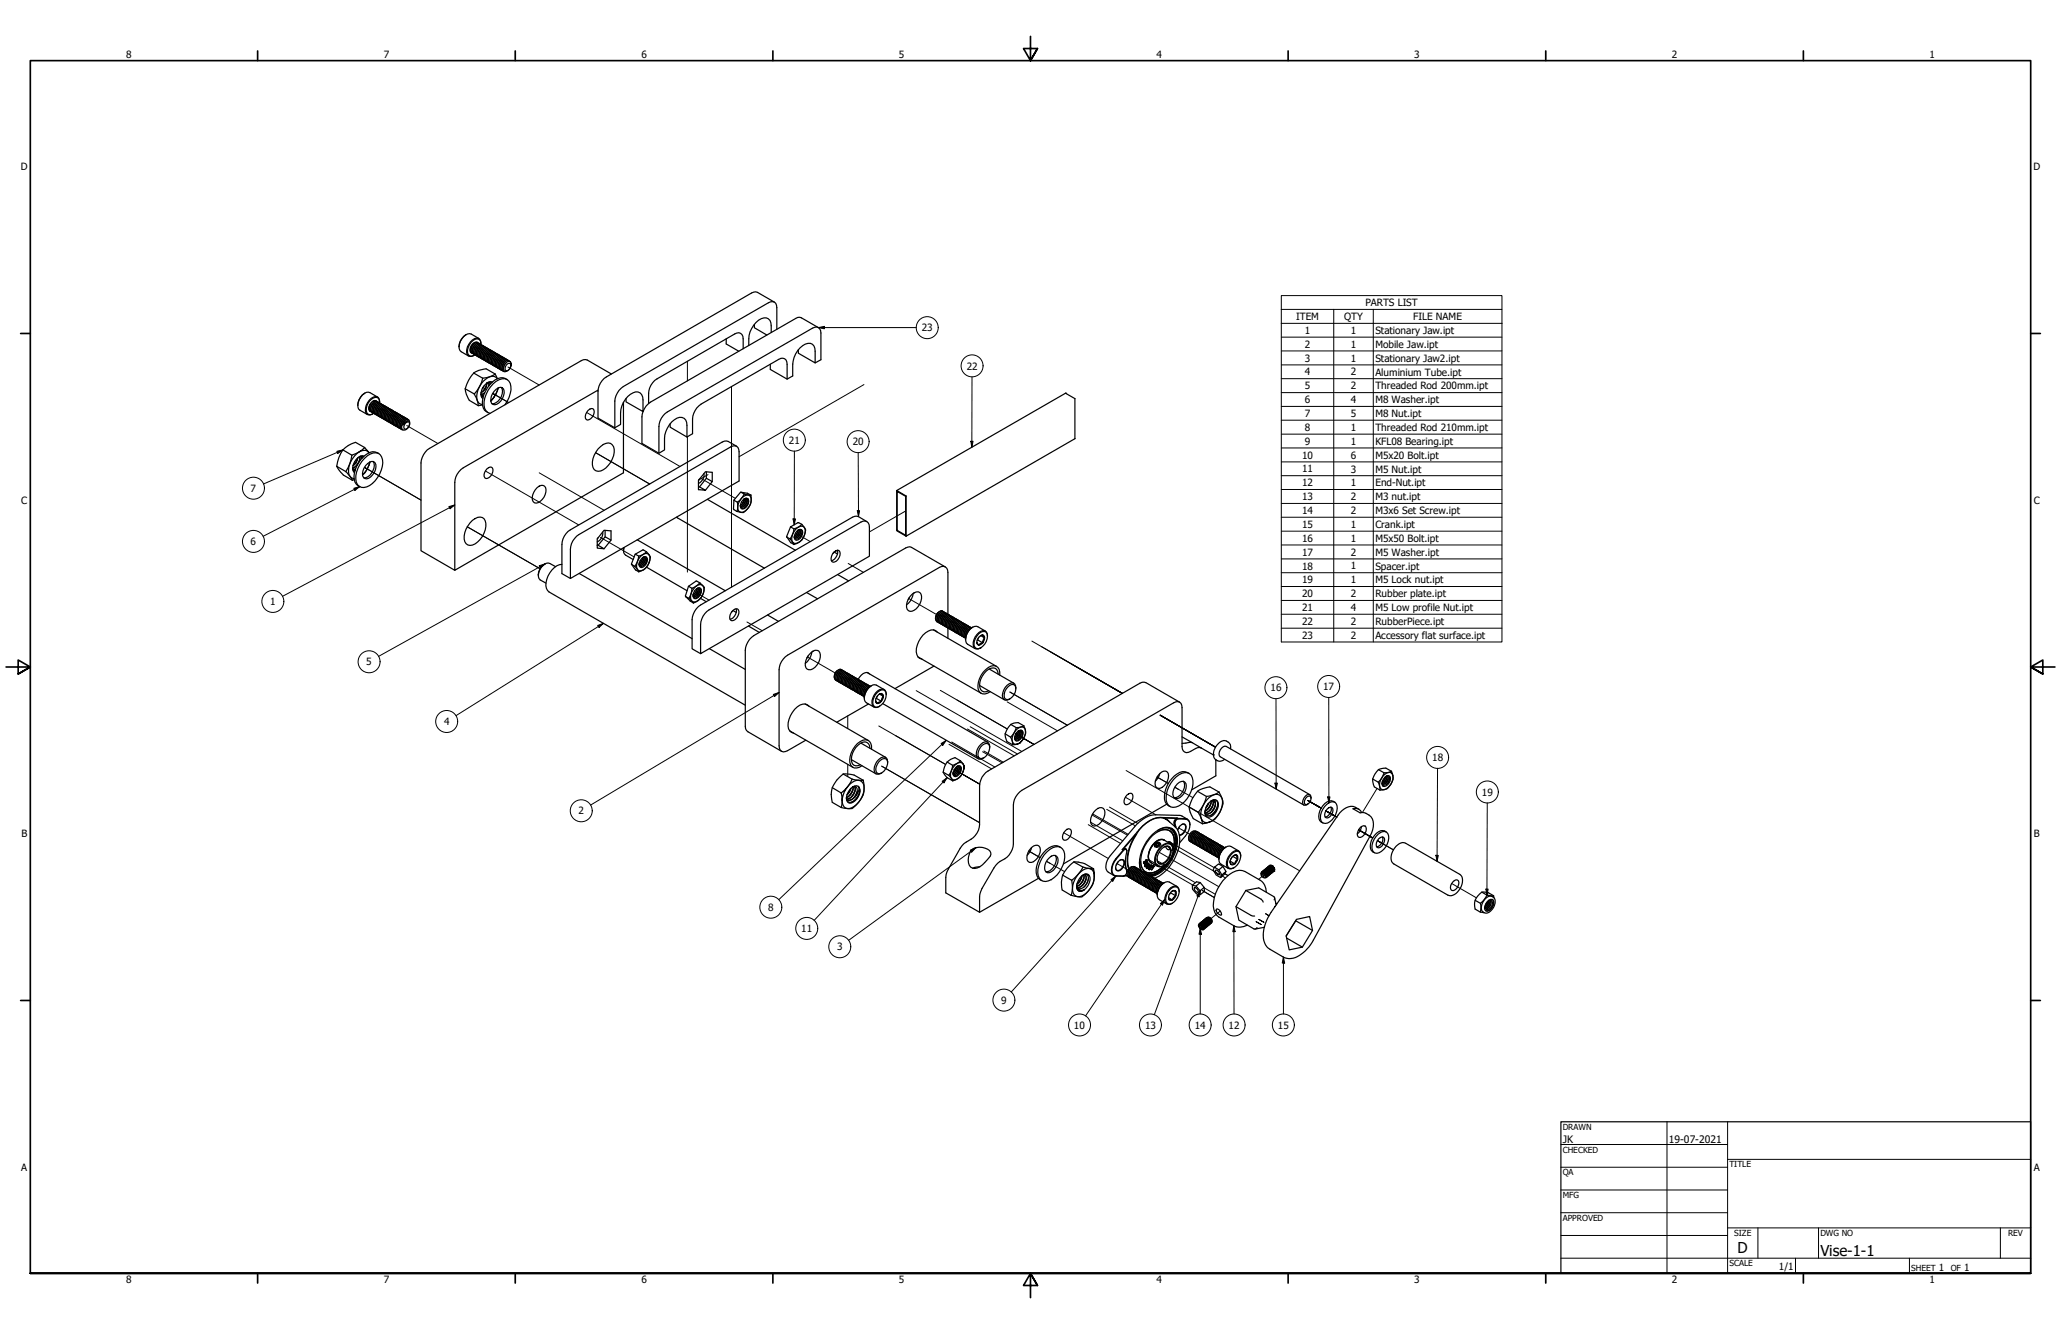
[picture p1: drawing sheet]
<svg xmlns="http://www.w3.org/2000/svg" width="864mm" height="559mm" viewBox="0 0 864 559" stroke-linecap="round" stroke-linejoin="round" font-family="sans-serif">
<defs><g id="words">
<g font-size="6.3">
<text x="728.1" y="524.9">D</text>
<text x="762.8" y="526.2">Vise-1-1</text>
</g>
<g font-size="4.3">
<text x="654.8" y="478.6">JK</text>
<text x="699.3" y="478.6">19-07-2021</text>
</g>
<g font-size="4.2">
<text x="52.8" y="24.4">8</text>
<text x="160.8" y="24.4">7</text>
<text x="268.7" y="24.4">6</text>
<text x="376.7" y="24.4">5</text>
<text x="484.6" y="24.4">4</text>
<text x="592.6" y="24.4">3</text>
<text x="700.5" y="24.4">2</text>
<text x="808.5" y="24.4">1</text>
<text x="8.8" y="71.4">D</text>
<text x="852" y="71.4">D</text>
<text x="572.1" y="128.3">PARTS LIST</text>
<text x="543.1" y="134">ITEM</text>
<text x="563.2" y="134">QTY</text>
<text x="592.2" y="134">FILE NAME</text>
<text x="386.3" y="138.8">23</text>
<text x="546.7" y="139.8">1</text>
<text x="566" y="139.8">1</text>
<text x="576.3" y="139.9">Stationary Jaw.ipt</text>
<text x="546.7" y="145.7">2</text>
<text x="566" y="145.7">1</text>
<text x="576.3" y="145.7">Mobile Jaw.ipt</text>
<text x="405.1" y="154.8">22</text>
<text x="546.7" y="151.5">3</text>
<text x="566" y="151.4">1</text>
<text x="576.3" y="151.5">Stationary Jaw2.ipt</text>
<text x="546.7" y="157.3">4</text>
<text x="566" y="157.3">2</text>
<text x="576.3" y="157.4">Aluminium Tube.ipt</text>
<text x="546.7" y="163.1">5</text>
<text x="566" y="163.1">2</text>
<text x="576.3" y="163.1">Threaded Rod 200mm.ipt</text>
<text x="546.7" y="168.9">6</text>
<text x="566" y="168.8">4</text>
<text x="576.3" y="168.9">M8 Washer.ipt</text>
<text x="546.7" y="174.7">7</text>
<text x="566" y="174.7">5</text>
<text x="576.3" y="174.7">M8 Nut.ipt</text>
<text x="330.6" y="185.9">21</text>
<text x="546.7" y="180.5">8</text>
<text x="566" y="180.5">1</text>
<text x="576.3" y="180.5">Threaded Rod 210mm.ipt</text>
<text x="357.3" y="186.6">20</text>
<text x="546.7" y="186.3">9</text>
<text x="566" y="186.3">1</text>
<text x="576.3" y="186.3">KFL08 Bearing.ipt</text>
<text x="545.6" y="192.1">10</text>
<text x="545.6" y="197.9">11</text>
<text x="566" y="192.1">6</text>
<text x="566" y="197.9">3</text>
<text x="576.3" y="192.2">M5x20 Bolt.ipt</text>
<text x="576.3" y="197.9">M5 Nut.ipt</text>
<text x="545.6" y="203.7">12</text>
<text x="566" y="203.7">1</text>
<text x="576.3" y="203.8">End-Nut.ipt</text>
<text x="105" y="206.1">7</text>
<text x="545.6" y="209.6">13</text>
<text x="566" y="209.6">2</text>
<text x="576.3" y="209.6">M3 nut.ipt</text>
<text x="8.9" y="211.1">C</text>
<text x="545.6" y="215.3">14</text>
<text x="566" y="215.3">2</text>
<text x="576.3" y="215.3">M3x6 Set Screw.ipt</text>
<text x="852.2" y="211.1">C</text>
<text x="545.6" y="221.1">15</text>
<text x="566" y="221.1">1</text>
<text x="576.3" y="221.2">Crank.ipt</text>
<text x="545.6" y="226.9">16</text>
<text x="566" y="226.9">1</text>
<text x="576.3" y="226.9">M5x50 Bolt.ipt</text>
<text x="105" y="228.3">6</text>
<text x="545.6" y="232.7">17</text>
<text x="566" y="232.7">2</text>
<text x="576.3" y="232.8">M5 Washer.ipt</text>
<text x="545.6" y="238.6">18</text>
<text x="566" y="238.5">1</text>
<text x="576.3" y="238.6">Spacer.ipt</text>
<text x="545.6" y="244.3">19</text>
<text x="566" y="244.3">1</text>
<text x="576.3" y="244.4">M5 Lock nut.ipt</text>
<text x="545.6" y="250.2">20</text>
<text x="566" y="250.2">2</text>
<text x="576.3" y="250.2">Rubber plate.ipt</text>
<text x="113.2" y="253.5">1</text>
<text x="545.6" y="256">21</text>
<text x="566" y="255.9">4</text>
<text x="576.3" y="256">M5 Low profile Nut.ipt</text>
<text x="545.6" y="261.7">22</text>
<text x="566" y="261.7">2</text>
<text x="576.3" y="261.8">RubberPiece.ipt</text>
<text x="545.6" y="267.6">23</text>
<text x="566" y="267.6">2</text>
<text x="576.3" y="267.6">Accessory flat surface.ipt</text>
<text x="153.5" y="278.7">5</text>
<text x="532.4" y="289.6">16</text>
<text x="554.4" y="289.1">17</text>
<text x="186.1" y="303.7">4</text>
<text x="600.1" y="318.8">18</text>
<text x="621" y="333.3">19</text>
<text x="242.4" y="341.2">2</text>
<text x="9" y="350.8">B</text>
<text x="852.2" y="350.8">B</text>
<text x="321.9" y="381.6">8</text>
<text x="335.7" y="390.5">11</text>
<text x="350.8" y="398.1">3</text>
<text x="419.5" y="420.5">9</text>
<text x="450" y="430.9">10</text>
<text x="479.8" y="430.9">13</text>
<text x="500.6" y="430.8">14</text>
<text x="514.8" y="430.9">12</text>
<text x="535.5" y="430.8">15</text>
<text x="8.9" y="490.5">A</text>
<text x="852.2" y="490.5">A</text>
<text x="745.4" y="532">1/1</text>
<text x="812.4" y="532.6">1</text>
<text x="823" y="532.6">1</text>
<text x="52.8" y="537.5">8</text>
<text x="160.8" y="537.5">7</text>
<text x="268.7" y="537.5">6</text>
<text x="376.7" y="537.5">5</text>
<text x="484.6" y="537.5">4</text>
<text x="592.6" y="537.5">3</text>
<text x="700.5" y="537.5">2</text>
<text x="808.5" y="537.5">1</text>
</g>
<g font-size="3.5">
<text x="654.8" y="473.2">DRAWN</text>
<text x="654.8" y="482.8">CHECKED</text>
<text x="724.7" y="488.9">TITLE</text>
<text x="654.8" y="492.3">QA</text>
<text x="654.8" y="501.8">MFG</text>
<text x="654.8" y="511.4">APPROVED</text>
<text x="726.7" y="517.7">SIZE</text>
<text x="762.8" y="517.7">DWG NO</text>
<text x="841.4" y="517.7">REV</text>
<text x="724.7" y="530.4">SCALE</text>
<text x="800.9" y="532.6">SHEET</text>
<text x="817.4" y="532.6">OF</text>
</g>
</g></defs>
<!-- layer: Tweak Trail (ANSI) -->
<g fill="none" stroke="#000" stroke-width=".42">
<path d="M212.9 153.7l13 7.6M288 151.3v8.3M170.4 178.2l13.1 7.6M202.4 162.4l1.4 .8M206.4 164.8l6.8 3.9-6.8-3.9 1.7 .9M245.8 172.8l39.1 22.6M306.5 162v83.9M362 161.1l-52.3 30.2M148.6 193.4l1.4 .8M152.7 195.8l23.7 13.7-23.7-13.7 1.7 .9M203.4 197.3l39.1 22.6M225.9 198.1l27.2 15.6"/>
<path d="M249.6 189.6l22.6 13.2M288 182.9v56.7M296.7 198.8l-3.9 2.2M294.1 200.6l14.1 8.2M310.7 210.2l.3 .2M379.5 214.1l-15.2 8.7M195.8 220.7l30.5 17.6M251.6 225.1l14.1 8.2M268.3 234.8l.3 .1M333.6 223.5l5.9 3.4M350.9 230.5l-1.6 1M355.4 236l6.4 3.8"/>
<path d="M291.2 248l5.9 3.4M380.7 250.7l11.7 6.7M313 260.5l6.4 3.7M338.3 275.2l11.7 6.7M432.4 268.5l37.9 21.9M449.1 278.3l21.2 12.1M355.2 299.9v5.3M383.9 289.3l44.2 25.5M394 289.2l28.1 16.2M422 294l21.1 12.1M423.2 289.9l24 13.9M465.7 287.8l4.6 2.6"/>
<path d="M486.2 299.6l23.1 13.4M368.2 304.1l28 16.1M397.6 311.8l17.9 10.3M398.8 310.8l18.1 10.5M405.4 305.4l19.5 11.2M406.5 304.4l19.8 11.4M411.7 314.9l8.2 4.6M412.2 314.6l8.2 4.7M425.6 307.4l7.7 4.4-7.7-4.4M425.6 307.4l7.7 4.4M355.2 320.2v5.1M369.4 320.9l41.1 23.7"/>
<path d="M399.9 322.3l10.6 6.2-10.6-6.2M399.9 322.3l10.6 6.2M463.7 339l12 6.9M464.9 338.1l11.9 6.8M471.6 333.9l12.7 7.4M471.9 322.8l72.7 42M484.8 325.5l4.7 2.7zM493.9 330.7l-1.6-.9 7.6 4.3M547.9 335.3l5.7 3.2M553.6 338.5l-2.7-1.6 2.7 1.6M555.6 339.7l4.5 2.6-4.5-2.6M555.6 339.7l4.5 2.6z"/>
<path d="M555.6 339.7l.9 .5M577 330.3l-6.1 10.1M431.1 356.5l4.7 2.7zM445.7 348.8l18.7 10.8M456 345.4l13.5 7.9M457 344.4l13.5 7.8M457.6 341.4l14.8 8.5M457.8 340.9l15 8.6M481 359.9l18.7 10.8M485.7 357l25 14.4M489.9 352.6l18.9 10.9M491.4 355l22.1 12.7"/>
<path d="M493.8 346.8l4.7 2.7M569.3 347.6l5.9 3.4zM577.2 352.1l2.7 1.7-2.7-1.7M577.2 352.1l6.7 3.9zM577.2 352.1l.8 .6M440.2 361.8l-1.7-1 7.6 4.3M468 361.7l4.7 2.7M484.9 360.6l16 9.2M503.7 373l5.1 3M504.6 371.9l4.6 2.7M512.9 365.8l1.6 1M529.3 366.7l-1.9 1.7"/>
<path d="M534.1 379.7l.2 .1-.2-.1M534.6 378.3l.5 .3-.5-.3M608.3 370.1l10.4 6M511.3 381.6l-3.8 3.1M526.4 386.1l2 1.2-2-1.2M527.5 385.1l2.1 1.2-2.1-1.2M530.4 382.8l1.3 .8-1.3-.8"/>
</g>
<!-- layer: Visible (ANSI) -->
<g fill="none" stroke="#000" stroke-width=".51">
<path d="M316.1 135.9v1.4l5.2 3M323.2 139.3v-2.8a2.78 2.78 0 0 0-1.1-2.9 2.78 2.78 0 0 0-3.1-.1 10.8 10.8 0 0 0-5.2 11.2M324.5 126.6l-7.1-4.1-.7-.3-1.8 .5-60.8 35.2a7.5 7.5 0 0 0-3.5 6.1v11.1l7 4.1 2.4-1.4a13.9 13.9 0 0 1 2.1-10.5 5.1 5.1 0 0 1 6.1-2.7l1.1 1.7 .1 6.1-7.1-4.1v-1.4M325.5 137.9v-9.1a2.13 2.13 0 0 0-1-2.2 2.13 2.13 0 0 0-2.5 .2l-60.8 35.1a8.2 8.2 0 0 0-3.6 6.1v11.2M342.9 137.2l-7-4-1.6-.2-61.8 35.5a8.2 8.2 0 0 0-3.5 6.1v11.1l7.1 4.2 2.3-1.4a13.1 13.1 0 0 1 3.1-11.8 4.4 4.4 0 0 1 5.2-1.4l1 1.6 .1 6.2-7-4.2v-1.4M195.3 140.1l-.2 .2a6 6 0 0 0-2.8 5.1M198.5 156.3l2.2-1.2 3-.6 3.8 2.2M198.5 156.3l-2.2 3-1.4 3.6M198.5 156.3l3.7 2.1M198.9 144.5l-.8 1.6M199.1 148.7h.1M199.5 144.8l-.9 1.6"/>
<path d="M200.1 143.5a2.91 2.91 0 0 0-3 3.5l.6 .9M200.1 145.2l-.9 1.5M200.2 143.5a2.9 2.9 0 0 0-2.2 4.6M200.2 143.6a2.32 2.32 0 0 0-3.2 2.1v1.6l.6 .5M200.4 143.8a1.79 1.79 0 0 0-2.5 1.2 2.05 2.05 0 0 0 .3 3.1M200.7 141.8l-3.2-1.8a4 4 0 0 0-4.6 2.9 3.7 3.7 0 0 0 .3 4.4l3.2 1.9M200.7 145.5l-.9 1.6M200.8 143.9a2.84 2.84 0 0 0-2.2 4.5M201 144.1a1.79 1.79 0 0 0-2.6 1.3 2.05 2.05 0 0 0 .4 3.1M201.2 145.8l-.9 1.6M201.3 150h.1M201.4 144.2a2.78 2.78 0 0 0-2.6 1.5 2.78 2.78 0 0 0 .3 3"/>
<path d="M201.5 144.3a1.85 1.85 0 0 0-.9-2.2 1.85 1.85 0 0 0-2.4 .5 5.5 5.5 0 0 0-2 5.9 1.81 1.81 0 0 0 2.8 .2M201.5 144a1.96 1.96 0 0 0-1.1-2.3 1.96 1.96 0 0 0-2.5 .7 5.8 5.8 0 0 0-2.2 6 1.93 1.93 0 0 0 3 .4M201.5 144.4a2.3 2.3 0 0 0-2.9 2.3v1.4l.8 .7M201.7 146.2l-.8 1.5M201.9 144.5a2.81 2.81 0 0 0-2.5 1.6 2.81 2.81 0 0 0 .3 2.9M202.1 144.7a2.3 2.3 0 0 0-2.9 2.4v1.4l.8 .7M202.2 158.4l-1.3 3.6-2.1 3M202.3 146.5l-.9 1.5M202.5 144.8a2.81 2.81 0 0 0-2.5 1.6 2.81 2.81 0 0 0 .3 3M202.7 145a2.3 2.3 0 0 0-2.9 2.4v1.4l.7 .7M202.9 146.8l-.9 1.5M203 145.2h-.1a2.82 2.82 0 0 0-2 4.5"/>
<path d="M203.3 145.4a1.7 1.7 0 0 0-2.6 1.3 1.98 1.98 0 0 0 .4 3.1M203.5 147.1l-.9 1.6M203.5 145.5a2.92 2.92 0 0 0-2.2 4.5M203.5 145.5h.1M203.8 145.7a1.99 1.99 0 0 0-2.8 1.8l-.2 1.5 .9 1.1M204 147.4l-.9 1.6M204.2 145.9a2.84 2.84 0 0 0-2.3 4.5M204.2 151.6h.1M204.4 146.1a1.99 1.99 0 0 0-2.8 1.7l-.2 1.6 .8 1M204.6 147.8l-.9 1.6M204.7 146.1a2.9 2.9 0 0 0-2.2 4.6M204.7 146.1v.1"/>
<path d="M205 146.4a1.99 1.99 0 0 0-2.8 1.7l-.3 1.6 .3 .7 .6 .3M205.2 148.1l-.9 1.6M205.3 146.5a2.84 2.84 0 0 0-2.2 4.5M205.3 152.3h.1M205.5 146.7a2.34 2.34 0 0 0-2.9 2.3l.2 1.7 .5 .4M205.7 148.5l-.8 1.5M205.8 146.8a2.93 2.93 0 0 0-2.7 4l.5 .5M205.8 146.8h.1M206.1 147a2.34 2.34 0 0 0-3 2.4l.1 1.3 .7 .7M206.3 148.8l-.9 1.5M206.4 147.1a2.81 2.81 0 0 0-2.5 1.6 2.81 2.81 0 0 0 .3 2.9M206.6 147.3a1.78 1.78 0 0 0-2.5 1.4 2.09 2.09 0 0 0 .4 3.1"/>
<path d="M206.9 149.1l-.9 1.5M206.9 147.4a2.93 2.93 0 0 0-2.6 4l.5 .6M206.9 147.4l.1 .1M207.2 147.7a2.22 2.22 0 0 0-2.9 2.3v1.4l.7 .7M207.4 149.4l-.8 1.5M207.5 156.7l-2.2 1.1-3.1 .6M207.5 156.7l.9 1.9a3.3 3.3 0 0 0-5 .3 9.2 9.2 0 0 0-3.4 8.8 2.37 2.37 0 0 0 2.1 1.8M207.6 147.8a2.78 2.78 0 0 0-2.6 1.5 2.78 2.78 0 0 0 .3 3M207.8 148a2.22 2.22 0 0 0-2.9 2.3v1.4l.7 .7M208 149.7l-.9 1.6M208.2 148.1a2.79 2.79 0 0 0-2.6 1.6 2.79 2.79 0 0 0 .3 3M208.3 148.3a2.22 2.22 0 0 0-2.9 2.3v1.4l.8 .7"/>
<path d="M208.5 150.1l-.9 1.5M208.7 148.5a2.79 2.79 0 0 0-2.5 1.5 2.79 2.79 0 0 0 .3 3M208.9 148.7a1.99 1.99 0 0 0-2.8 1.7l-.1 1.9 .8 .7M209.1 150.4l-.9 1.6M209.2 148.7a2.85 2.85 0 0 0-2.1 4.6M209.2 148.7v.1M209.5 149a1.99 1.99 0 0 0-2.8 1.8l-.3 1.5 .4 .7 .5 .4M209.7 150.7l-.9 1.6M209.8 149.1a2.86 2.86 0 0 0-2.2 4.5M210.1 149.3a2.37 2.37 0 0 0-3 2.3v1.4l.8 .7M210.2 151.1l-.8 1.5M210.3 149.4a2.87 2.87 0 0 0-2.1 4.5"/>
<path d="M210.3 149.4h.1M210.6 149.6a2.37 2.37 0 0 0-3 2.4l.1 1.4 .8 .7M210.8 151.4l-.9 1.5M210.9 149.8v-.1a2.87 2.87 0 0 0-2.2 4.5M210.9 155.5l.1 .1M211.2 150a1.76 1.76 0 0 0-2.6 1.3 2.09 2.09 0 0 0 .4 3.1M211.4 151.7l-.9 1.5M211.5 150.1a2.78 2.78 0 0 0-2.5 1.5 2.78 2.78 0 0 0 .2 3h.1M211.7 150.3a1.79 1.79 0 0 0-2.5 1.3 2.05 2.05 0 0 0 .3 3.1M212 152l.6-.5 1-.2 .6 .8v.7l-.2-.5a2.38 2.38 0 0 1-2.7 3.1 2.66 2.66 0 0 1 .7-3.4zM212.1 150.4a2.84 2.84 0 0 0-2.2 4.5M212.2 151.9l-.9 1-.3 1.2"/>
<path d="M212.2 152.8l.6-.5h.9a2 2 0 0 1-1.8 2.9 1.96 1.96 0 0 1 .3-2.4zM212.3 150.6a1.79 1.79 0 0 0-2.6 1.3 2.05 2.05 0 0 0 .4 3.1M212.5 159a4.6 4.6 0 0 0-6.2 1 10.9 10.9 0 0 0-3.8 10.9l.5 .9 1.5 1M212.7 150.7a2.84 2.84 0 0 0-2.3 4.6M212.9 150.9a1.79 1.79 0 0 0-2.6 1.3 2.05 2.05 0 0 0 .4 3.1M213.2 151.1a2.78 2.78 0 0 0-2.5 1.5 2.78 2.78 0 0 0 .2 2.9M213.5 151.3a2.04 2.04 0 0 0-2.9 1.9 1.46 1.46 0 0 0-.1 1.8 1.46 1.46 0 0 0 1.8 .5M214.2 152.8l-.2 .6M256.2 156.7l-10.1-5.9-1.6-.1-64.5 37.1a7.9 7.9 0 0 0-3.6 6.1v36.8l14.2 8.2M304.3 141.9v2.2l5.3 3M311.4 146.1v-4.2a2.17 2.17 0 0 0-1.1-2.3 2.17 2.17 0 0 0-2.5 .3l-32.5 18.8a7.5 7.5 0 0 0-3.5 6.1v4.2M329.8 158.8v-6.2a2.16 2.16 0 0 0-1-2.3 2.16 2.16 0 0 0-2.5 .3l-32.5 18.7a8.2 8.2 0 0 0-3.6 6.2v6.2l-2.4 1.4"/>
<path d="M334.5 146.5v1.5l7.1 4v-4.9a2.94 2.94 0 0 0-1.7-3.2 2.94 2.94 0 0 0-3.5 .9 10.5 10.5 0 0 0-4.2 7.7v5l-2.4 1.3-7-4.1v-2.1M341.6 152l2.4-1.3v-11.2a2.17 2.17 0 0 0-1.1-2.3 2.17 2.17 0 0 0-2.5 .3l-60.8 35.1a7.6 7.6 0 0 0-3.5 6.1v11.2M152.9 164.7a6.2 6.2 0 0 0-3 5.2M155.3 172.4l.1 .1M156.3 168.9l-.9 1.5M156.4 168.1l1.1-.2 .4 .2M156.4 168.1l.8 .2M156.4 168.1l-1.3 1.8a1.84 1.84 0 0 0 .5 2.6M156.9 169.2l-.9 1.6M157.4 169.5l-.8 1.6M157.7 168l-.2-.1a2.89 2.89 0 0 0-2.5 4.3l.2 .1a2.12 2.12 0 0 1-.1-2.9 2.24 2.24 0 0 0 .2 3M158 169.9l-.8 1.5"/>
<path d="M158.2 166.3l-3.2-1.8a4 4 0 0 0-4.5 2.9 3.7 3.7 0 0 0 .3 4.4l3.2 1.9M158.2 168.3a2.79 2.79 0 0 0-2.5 1.5 2.79 2.79 0 0 0 .3 3M158.4 168.5a2.22 2.22 0 0 0-3 2.3v1.3l.8 .7M158.6 170.2l-.9 1.6M158.7 168.6a2.79 2.79 0 0 0-2.5 1.6 2.79 2.79 0 0 0 .3 2.9M158.7 174.4h.1M158.9 168.8a2.3 2.3 0 0 0-2.9 2.3v1.4l.8 .7M159.1 168.8a1.88 1.88 0 0 0-.9-2.2 1.88 1.88 0 0 0-2.4 .5 4.8 4.8 0 0 0-1.6 6.4l1.5 .1 .9-.5M159.1 168.5a1.8 1.8 0 0 0-.6-2 1.8 1.8 0 0 0-2.1-.1 5.3 5.3 0 0 0-2.7 7.1 2.24 2.24 0 0 0 2.6-.1M159.1 170.5l-.9 1.6M159.2 168.9a2.87 2.87 0 0 0-2.2 4.5M159.2 168.9h.1"/>
<path d="M159.5 169.1a2.37 2.37 0 0 0-3 2.3l.1 1.4 .8 .7M159.7 170.9l-.9 1.5M159.8 169.2a2.86 2.86 0 0 0-2.2 4.5M159.8 175l.1 .1M160.1 169.4a2.37 2.37 0 0 0-3 2.4l.1 1.4 .7 .7M160.3 171.2l-.9 1.5M160.3 169.5a2.87 2.87 0 0 0-2.1 4.6M160.3 169.5h.1M160.7 169.8a1.76 1.76 0 0 0-2.6 1.3 2.09 2.09 0 0 0 .3 3.1M160.8 171.5l-.8 1.5M161 169.9a2.74 2.74 0 0 0-2.6 1.5 2.74 2.74 0 0 0 .3 3M161 175.6v.1"/>
<path d="M161.2 170.1a1.76 1.76 0 0 0-2.6 1.3 2.09 2.09 0 0 0 .4 3.1M161.4 171.8l-.9 1.6M161.5 170.2a2.9 2.9 0 0 0-2.2 4.6M161.5 170.2h.1M161.7 170.4a1.79 1.79 0 0 0-2.5 1.3 2.05 2.05 0 0 0 .4 3.1M162 172.1l-.9 1.6M162.1 170.6a2.78 2.78 0 0 0-2.5 1.5 2.78 2.78 0 0 0 .2 2.9M162.1 176.3h.1M162.3 170.8a1.79 1.79 0 0 0-2.5 1.2 2.05 2.05 0 0 0 .3 3.1M162.6 172.5l-.9 1.6M162.7 170.9a2.84 2.84 0 0 0-2.2 4.5M162.9 171.1a2.3 2.3 0 0 0-2.9 2.3v1.4l.7 .7"/>
<path d="M163.1 172.8l-.9 1.6M163.2 171.2a2.83 2.83 0 0 0-2.2 4.4M163.2 171.2h.1M163.4 171.4a2.3 2.3 0 0 0-2.9 2.3v1.4l.8 .7M163.6 173.2l-.8 1.5M163.8 171.5a2.81 2.81 0 0 0-2.5 1.6 2.81 2.81 0 0 0 .3 2.9M164 171.7a2.3 2.3 0 0 0-2.9 2.4v1.4l.8 .6M164.2 173.5l-.8 1.5M164.4 171.8a2.81 2.81 0 0 0-2.6 1.6 2.81 2.81 0 0 0 .3 2.9M164.6 172.1a2.22 2.22 0 0 0-2.9 2.3v1.4l.7 .7M164.8 173.8l-.9 1.5M164.9 172.2a2.76 2.76 0 0 0-2.5 1.6 2.76 2.76 0 0 0 .4 2.9"/>
<path d="M165.2 172.4a2.22 2.22 0 0 0-3 2.3v1.4l.8 .7M165.4 174.1l-.9 1.5M165.5 172.5a2.84 2.84 0 0 0-2.2 4.5M165.5 178.2v.1M165.7 172.7a1.99 1.99 0 0 0-2.8 1.8l-.2 1.5 .9 1.1M165.9 174.4l-.9 1.6M166.1 172.8a2.84 2.84 0 0 0-2.3 4.6M166.3 173a1.99 1.99 0 0 0-2.8 1.8l-.2 1.5 .8 1.1M166.5 174.8l-.9 1.5M166.6 173.2a2.84 2.84 0 0 0-2.2 4.5M166.6 178.9h.1M166.9 173.4a2.37 2.37 0 0 0-3 2.3l.1 1.3 .7 .7"/>
<path d="M167.1 175.1l-.9 1.6M167.2 173.5a2.78 2.78 0 0 0-2.5 1.5 2.78 2.78 0 0 0 .2 2.9l.1 .1M167.4 173.7a2.37 2.37 0 0 0-2.9 2.3l.2 1.7 .5 .4M167.6 175.5l-.8 1.5M167.8 173.8a2.78 2.78 0 0 0-2.6 1.5 2.78 2.78 0 0 0 .3 2.9M168 174a2.34 2.34 0 0 0-3 2.3l.1 1.4 .7 .7M168.2 175.8l-.9 1.5M168.3 174.1a2.81 2.81 0 0 0-2.5 1.6 2.81 2.81 0 0 0 .3 2.9M168.5 174.4a1.7 1.7 0 0 0-2.5 1.2 2.09 2.09 0 0 0 .4 3.2M168.8 176.1l-.9 1.5M168.9 174.5a2.74 2.74 0 0 0-2.6 1.5 2.74 2.74 0 0 0 .3 2.9M169.1 174.7a2.22 2.22 0 0 0-2.9 2.3v1.4l.7 .7"/>
<path d="M169.2 176.6l-.1 1.3 1-1.2a.98 .98 0 0 1 1.4-.3 .98 .98 0 0 1 .1 1.5 2.55 2.55 0 0 1-2.9 2.1 2.52 2.52 0 0 1 .5-3.4zM169.2 176.6a1.19 1.19 0 0 1 1.2-1 1.19 1.19 0 0 1 1.2 1.1M169.4 176.4l-.9 1.5M169.5 174.8a2.79 2.79 0 0 0-2.5 1.6 2.79 2.79 0 0 0 .3 2.9M169.7 175a2.22 2.22 0 0 0-2.9 2.3v1.4l.7 .7M169.9 177.3l1-.6 .5 .1a1.97 1.97 0 0 1-1.9 2.8 1.87 1.87 0 0 1 .4-2.3zM170.1 175.1a2.79 2.79 0 0 0-2.6 1.6 2.79 2.79 0 0 0 .3 2.9M170.2 175.3a2.22 2.22 0 0 0-2.9 2.3v1.4l.8 .7M170.6 175.5a2.79 2.79 0 0 0-2.5 1.5 2.79 2.79 0 0 0 .3 3M170.8 175.6a1.81 1.81 0 0 0-2.6 1.5 1.84 1.84 0 0 0 .6 3M170.9 176.3a2.38 2.38 0 0 0-1.8 1.6M171.1 175.8a2.24 2.24 0 0 0-2.6 1.9l-.2 .6"/>
<path d="M194.9 162.9l.5 2.2 1.3 2.6 3.7 2.2M194.9 162.9l3.9 2.1M198.8 165l1.2 2.7 .4 2.2M201.5 164.8l.3 1.1 .6 .5M202.1 169.6l-1.7 .3M202.6 165.7h-.9l.9 .1M202.8 161.7l-.7 1.1M203 164.7l-1.4 .6M203.1 164.5l-1.5 .7M203.8 161.4l-1.4 2.4M204 160.5a5.2 5.2 0 0 1-2.4 3.9M204 160.5h.1"/>
<path d="M204.1 160.5a4.9 4.9 0 0 1-2.6 4M204.1 160.5a1.05 1.05 0 0 1 1.5 .2M204.7 160.3l.1 1.4M204.8 160.3l.1 1.2M205.2 160.3l.3 .5M205.7 167.9l2.1-2.8-2.1 3M206.1 160.2l-.8-.2-1 .3M206.3 160a4.4 4.4 0 0 0-4.7 4.3 2.43 2.43 0 0 0 .7 2.6M207.1 163.9a2.65 2.65 0 0 1 3.8-1 5.4 5.4 0 0 1-3.6 6.6 1.72 1.72 0 0 1-1.6-2.3l.2-1.1zM208.9 162.4l-1.1 2.7 .9-2.6M210.1 162.3a4.9 4.9 0 0 1-4 6.8M211.6 169.5a10.8 10.8 0 0 0 2.2-8.9 3.1 3.1 0 0 0-4.7-1.5 11.6 11.6 0 0 0-6 12l1.3 1.7 1 .4"/>
<path d="M246.4 171.9l1.4-.8 .6 .1a3.2 3.2 0 0 1-2.3 4.8 2.47 2.47 0 0 1 .3-4.1zM250.6 163.4l-56.5 32.6a7.7 7.7 0 0 0-3.5 6.1v36.8l70.6-40.8v-29.6M269.4 172.3v.1M141.1 195.3l.9 1.6a12.7 12.7 0 0 0 5.6 4.3M141.1 195.3l3.8 2.2M143.7 188.5l-1.7 3.2-.9 3.6M143.7 188.5l3.7 2.2M144.9 197.5l2.7 3.7M147.4 190.7l-.8 3.6-1.7 3.2M147.4 190.7l3.1-1.4a9.7 9.7 0 0 0-4.3 9.5 2.41 2.41 0 0 0 2.2 1.7M148.4 197l.4 .1-.7-.3 .6 .5M149 196.5l-.9 .2"/>
<path d="M149 196.4l-1 .2M149.7 194.9l-1.9 1.2 .2 1.1 .6 .7M149.8 192.2l-1.5 2.4M149.9 191.8a4.9 4.9 0 0 1-1.9 3.1M150 191.7a5.3 5.3 0 0 1-2.1 3.4M150.4 191.4l1-.3 .7 .4M150.5 189.3l2.3-1.8 1.8 2a2.79 2.79 0 0 0-4.1-.2zM150.7 192.7l-1.5 2.4M150.7 191.3a4.5 4.5 0 0 1-2.9 4.7l.3 .8M150.7 191.3l-.1 2M151.1 191.1l.6 .8M151.1 191.2l.5 .8"/>
<path d="M152.5 191.1a4.3 4.3 0 0 0-4.4 3.4 3.1 3.1 0 0 0 .4 3.5M152.8 192a4.6 4.6 0 0 1 6.5-1.5 7.3 7.3 0 0 1-.2 8 9.6 9.6 0 0 1-6.6 5.7 3.1 3.1 0 0 1-3.4-3.5 12.3 12.3 0 0 1 3.7-8.7zM152.8 187.5l-3.8-2.2-3.1 1.3-2.2 1.9M154.1 194.2a1.92 1.92 0 0 1 1.8-.9 1.92 1.92 0 0 1 1.6 1.3 5.6 5.6 0 0 1-3.8 6 1.83 1.83 0 0 1-1.8-2.3 6 6 0 0 1 2.2-4.1zM154.6 189.5v.2M155.1 193.5l-1.6 3.7-1.6 1.7 2.2-2.9 .9-2.5M156.3 193.3a5.1 5.1 0 0 1-3.9 6.9M158.7 190a4.6 4.6 0 0 0-6.2 1.1 11.3 11.3 0 0 0-3.8 10.8l.6 .9 1.4 1M204 196.4l1.4-.8 .5 .1a2.99 2.99 0 0 1-1.6 4.6l-.6 .2a2.48 2.48 0 0 1 .3-4.1zM250.6 188a5.3 5.3 0 0 1 5.2-2.3 4.9 4.9 0 0 1 .7 6.6 7.6 7.6 0 0 1-5.9 5.1 2.86 2.86 0 0 1-2.4-3.9 10.5 10.5 0 0 1 2.4-5.5zM295 198.4a4 4 0 0 1-2.3 4.1M296 197.7v2.6"/>
<path d="M308.7 186.9l-3.6-2-1.6-.1-.9 .4-63.6 36.7a7.5 7.5 0 0 0-3.5 6.1v12.3l3.5 2 70.7-40.8v-12.3a2.13 2.13 0 0 0-1-2.3 2.13 2.13 0 0 0-2.5 .3l-63.7 36.8a7.6 7.6 0 0 0-3.5 6.1v12.2M148.5 200.9l-.9 .3M197.9 218a3.7 3.7 0 0 1 4.9-.7 8.1 8.1 0 0 1-2.6 9.7 3.5 3.5 0 0 1-4.9 .7 7.2 7.2 0 0 1 1.6-8.6zM225 204.3a2.18 2.18 0 0 1 3.6-.1 5.5 5.5 0 0 1-3.9 6.6 1.85 1.85 0 0 1-1.7-2.4 7.1 7.1 0 0 1 2-4.1zM283.5 216.7l36.8 21.3M293.1 204l2.9-3.7 2.4 1.4-2.8 3.7M293.2 200.6l-.4 .5M296.4 209.2l36.9 21.3M298.4 201.7v-3.8l-2.8-.3-2.9 3.6v3.9l2.9 .3-2.9-1.5M307.5 209.5l1.5 .9M309 210.4l.1 2.1-.3 1.7M310.5 206.2l2.7 .4 1.4 .8"/>
<path d="M310.6 208.8a2.4 2.4 0 0 1 3.9-.8 5.2 5.2 0 0 1-4 6.6 2.7 2.7 0 0 1-.9-4zM311.7 209.1l-.7 1.9M311.8 209a2.88 2.88 0 0 1-1.6 2.6M311.8 209.7l-.5 1M311.8 209l1 .2M311.8 206.9l-1.5-.7-2.8 3.3-.2 3.7 1.5 1M311.8 206.9l2.8 .5M311.8 206.9l-1.2 1.9-1.6 1.6M311.8 209a2.82 2.82 0 0 1-1.6 2.7M312 208.9h1v1.4M312.3 208.9a2.61 2.61 0 0 1-2 3.3 2.74 2.74 0 0 0 2-3.3zM312.3 210l-.9 1.5"/>
<path d="M312.8 209.2a2.29 2.29 0 0 1-2.5 3.1M312.8 209.2a2.5 2.5 0 0 1-2.4 3.1M312.9 210.3l-.9 1.5M313.2 208.8a2.97 2.97 0 0 1-1.5 4.1M313.2 208.9a2.8 2.8 0 0 1-2.4 4l-.6-1.1M313.2 208.9a2.85 2.85 0 0 1-2.6 4.2 3.1 3.1 0 0 1 1.4-4.2M313.2 208.9l-.5-.2-.7 .2M314.6 207.4a6.1 6.1 0 0 1-3.6 7.3l-2.2-.5M336 219.6l-1.4 1.2-1.9 .8M336 219.6l.6 .8a2.87 2.87 0 0 1 .5 3.8 5.9 5.9 0 0 1-4.4 3.9M336 219.6l-1.7-.7-3.1 1.8M363.2 218.5l-3.5-2.1-1.6-.1-.9 .4-63.6 36.7a7.9 7.9 0 0 0-3.6 6.1v12.3l3.6 2"/>
<path d="M375.7 205.5v16.8l4 2.3M375.7 205.5l70.8-40.8 3.9 2.3v16.8l-70.7 40.8M375.8 205.5l3.9 2.3v16.8M375.8 205.5h-.1M375.9 205.9l3.6 2v16.3l-3.6-2.1zM228.4 236.2a5.3 5.3 0 0 0-2.8 4.9M232.8 237.4l-2.4-1.4a4 4 0 0 0-4.5 3.5 2.97 2.97 0 0 0 .5 3.5l2.4 1.3M235.5 236.4a8.8 8.8 0 0 0-6.8 9l.3 1.1 1.1 1.5 82.2 47.4M250.6 228.4l3-3.5 2.4 1.4-2.9 3.6M250.8 225.1l-.4 .5M252.5 222.9a4 4 0 0 1-2.2 4.1M253.6 222.2v2.7"/>
<path d="M256 226.3v-3.9l-2.9-.3-2.8 3.6v3.9l2.8 .3-2.8-1.5M261.4 229.4l-.2 1.3M261.5 229.4a2.52 2.52 0 0 0 .6 3.1l3.2 1.9M264.6 236.3l1.7 2.4 1.4 .8M266 237.2l1.7 2.3M267 226.1l36.9 21.4M267.7 233l-1.6-.8-1.5 4 1.4 1M267.7 233l-.6 2.3-1.1 1.9M267.8 236.5a2.8 2.8 0 0 0 1.9-3.1 2.75 2.75 0 0 1-1.9 3.1M267.8 235.8l.1 .1M268.1 233.4a2.55 2.55 0 0 1 3.9-1 5.3 5.3 0 0 1-3.9 6.7 2.59 2.59 0 0 1-1-3.8zM268.9 234l1.3-.8 .6 .1a2.86 2.86 0 0 1-2.5 4.3 2.48 2.48 0 0 1 .6-3.6z"/>
<path d="M269.5 233.4l.6-.2a1.61 1.61 0 0 1 1.1 1.4 1.61 1.61 0 0 1-.8 1.6l-1.7 1.1-.6-.3-.3-.7M269.7 234.4l-.8 1.5M270.1 233.5a2.38 2.38 0 0 1-2.2 3.3 2.4 2.4 0 0 0 2.3-3.2h-.9a2.9 2.9 0 0 1-1.5 2.4l1-1.1 .4-1.3M270.3 234.7l-.9 1.5M270.9 231.1l-1.3 1.1-1.9 .8M270.9 231.1l.6 .7a2.93 2.93 0 0 1 .5 3.9 5.8 5.8 0 0 1-4.3 3.8M270.9 231.1l-1.6-.7-3.1 1.8M271 237.6l16.9 9.9M271 234.1a3.9 3.9 0 0 1-1.5 2.9M329.7 224.9l1.6 2.4 1.4 .8M331.1 225.7l1.6 2.4M332.7 221.6l-1.5-.8-1.6 3.9 1.5 1"/>
<path d="M332.7 221.6l-.6 2.2-1 1.9M332.9 225a2.76 2.76 0 0 0 1.9-3 2.72 2.72 0 0 1-1.9 3.1M333.8 221.3a1.95 1.95 0 0 1 2.2-.9 1.95 1.95 0 0 1 1.4 2 5.4 5.4 0 0 1-4.2 5.2 2.47 2.47 0 0 1-1.1-3.8zM333.9 222.5l1.4-.8 .6 .2a2.89 2.89 0 0 1-2.6 4.3 2.55 2.55 0 0 1 .6-3.7zM334.3 222.2a3.1 3.1 0 0 1-1.4 2.3M334.3 222.1a2.9 2.9 0 0 1-1.4 2.5M334.4 222.1h.1M334.6 222a1.21 1.21 0 0 1 1.6 .5 1.21 1.21 0 0 1-.4 1.6l-.8 1.2-1 .5-.9-.2-.3-.7M334.8 222.9l-.9 1.6M335.1 222.1a2.38 2.38 0 0 1-2.2 3.3 2.34 2.34 0 0 0 2.3-3.3h-.8M335.3 223.3l-.8 1.5M336 222.6a4.1 4.1 0 0 1-1.4 3"/>
<path d="M349.4 231.4l-.4 .5M349.4 231.3l.7-.5 1.4-.2a3.3 3.3 0 0 1-2.4 4.9 2.59 2.59 0 0 1 .3-4.2zM349.5 231.3l1.4 .7M350.9 230.5a3.8 3.8 0 0 1-2.5 4.4M396.1 237.5l-14.1-8.2-1.6-.1-64.6 37.1a8.2 8.2 0 0 0-3.5 6.1l.1 32.8 1 1.3 14.1 8.2M242.7 240.2l47.3 27.3M287.3 249.9l2 1.9 1.3 .8M288.5 245.6l-1.3 4.2 1.5 .8M288.5 245.6l1.4 .8M288.7 250.6l1.9 2M289.9 246.4l-.3 2.3-.9 1.9M290.4 248.9l.2 .1"/>
<path d="M291.1 246.1a1.99 1.99 0 0 1 2.1-1.3 1.99 1.99 0 0 1 1.8 1.8 5.6 5.6 0 0 1-4 5.6 2.16 2.16 0 0 1-1.4-3.5zM291.7 246.8l1.4-.5a2.45 2.45 0 0 1-.5 4l-1.4 .5a2.48 2.48 0 0 1 .5-4zM292 246.6a2.92 2.92 0 0 1-1.6 2.6M292.1 246.5l.6-.1 .4 .4M292.4 246.5a2.74 2.74 0 0 1-2 3.2 2.71 2.71 0 0 0 2.1-3.2M292.4 246.4l.6-.1a1.93 1.93 0 0 1 0 3.1l-.6 .6-1.2 .4-.5-.3-.3-.7M292.5 247.5l-1 1.5M292.7 246.6a2.31 2.31 0 0 1-2.2 3.3 2.43 2.43 0 0 0 2.6-3.1l-1.1-.2a3.2 3.2 0 0 1-1.6 2.5M293 247.8l-.9 1.6M293.2 244.2l.7 .6a2.52 2.52 0 0 1 .9 3.5 6.4 6.4 0 0 1-4.2 4.3M293.2 244.2l-1.4 1.2-1.9 1M293.2 244.2l-1.6-.7-3.1 2.1"/>
<path d="M293.5 250.6l2.4 1.4M293.6 246.7a3.5 3.5 0 0 1-1.6 3.6M296.2 256.2l64.5-37.5a2.21 2.21 0 0 1 2.5-.2 2.21 2.21 0 0 1 1.1 2.3v12.2l-70.7 40.8v-12.2a8.2 8.2 0 0 1 2.6-5.4zM307 255.9l-.5 .5M307 255.8l.7-.5 1.4-.2a3.4 3.4 0 0 1-2.4 4.9 1.7 1.7 0 0 1-.8-2.5zM307.1 255.7l1.4 .8M308.4 255a3.7 3.7 0 0 1-2.5 4.4M321.6 257.6l4.6 2.7M338 248.2l4.6 2.6M351 240.7l4.6 2.6M381.1 250.3l-.5 .8M382.1 249a2.36 2.36 0 0 1 3.8-.2 5.9 5.9 0 0 1-4.6 7.3 2.19 2.19 0 0 1-1.4-2.8 7.2 7.2 0 0 1 2.2-4.3z"/>
<path d="M382.7 248.5a7.3 7.3 0 0 1-2.8 4.9M393.1 256.6l-.9 1.6M393.3 256.4l-1.1 1.3-.1 2M393.7 256.9l-.9 1.6M394.3 257.3l-.9 1.5M394.8 257.6l-.8 1.5M394.9 256a2.87 2.87 0 0 0-2.2 4.5M394.9 256h.1M395.2 256.2a2.3 2.3 0 0 0-3 2.3v1.4l.8 .7M395.4 257.9l-.9 1.6M395.5 256.3h-.1a2.82 2.82 0 0 0-2.1 4.5M395.7 256.5a2.22 2.22 0 0 0-2.9 2.3v1.4l.8 .7"/>
<path d="M395.9 258.3l-.9 1.5M396 256.7a2.76 2.76 0 0 0-2.4 1.5 2.76 2.76 0 0 0 .3 2.9M396.3 256.9a2.22 2.22 0 0 0-2.9 2.2v1.4l.7 .7M396.5 258.6l-.9 1.5M396.6 256.9a2.9 2.9 0 0 0-2.2 4.6M396.6 256.9v.1M396.9 257.2a1.99 1.99 0 0 0-2.8 1.8l-.3 1.5 .9 1.1M397.1 258.9l-.9 1.6M397.4 257.5a1.99 1.99 0 0 0-2.7 1.8l-.3 1.5 .3 .8 .6 .3M397.6 259.2l-.9 1.6M397.8 257.6a2.84 2.84 0 0 0-2.3 4.5M398 257.8a2.37 2.37 0 0 0-3 2.4l.1 1.3 .8 .8"/>
<path d="M398.2 259.6l-.9 1.5M398.3 257.9a2.78 2.78 0 0 0-2.5 1.5 2.78 2.78 0 0 0 .2 3M398.6 258.1a2.37 2.37 0 0 0-3 2.4l.1 1.4 .7 .7M398.8 259.9l-.9 1.5M398.9 258.3a2.81 2.81 0 0 0-2.5 1.5 2.81 2.81 0 0 0 .2 3h.1M399.1 258.4a2.34 2.34 0 0 0-2.9 2.4v1.4l.7 .7M399.5 258.6h-.1a2.93 2.93 0 0 0-2.7 4l.5 .5M399.7 258.8a1.7 1.7 0 0 0-2.6 1.3 2.09 2.09 0 0 0 .4 3.1M400 259a2.78 2.78 0 0 0-2.5 1.5 2.78 2.78 0 0 0 .3 2.9M400.2 259.1a2.22 2.22 0 0 0-2.9 2.3v1.4l.8 .7M400.6 259.3a2.79 2.79 0 0 0-2.5 1.5 2.79 2.79 0 0 0 .3 3M400.8 259.5a2.22 2.22 0 0 0-2.9 2.2v1.4l.8 .7"/>
<path d="M401.2 259.6a2.79 2.79 0 0 0-2.5 1.5 2.79 2.79 0 0 0 .3 3M401.4 259.8a1.79 1.79 0 0 0-2.6 1.2 2.05 2.05 0 0 0 .4 3.2M401.8 259.9a2.79 2.79 0 0 0-2.6 1.6 2.79 2.79 0 0 0 .3 2.9M297.2 271.7l15.1 8.7M313.6 262.3l4.6 2.6M338.6 274.8l-.5 .9M339.7 273.5a2.18 2.18 0 0 1 2.8-1 2.18 2.18 0 0 1 1.2 2.7 5.9 5.9 0 0 1-4.8 5.3 2.08 2.08 0 0 1-1.5-2.7 7.2 7.2 0 0 1 2.3-4.3zM340.2 273a7.3 7.3 0 0 1-2.8 4.9M384.6 275.1l26.5 15.3M391.1 263.8l26.5 15.3M391.4 279l-16.4 9.5M392.7 260.5h.1"/>
<path d="M392.7 264.8a2.71 2.71 0 0 0-3.7-.4 9.6 9.6 0 0 0-4.8 9.8l1.1 1.6 1 .2M394.9 261.7a2.85 2.85 0 0 1 2.3-4.4v-17.5a2.21 2.21 0 0 0-1.1-2.3 2.21 2.21 0 0 0-2.5 .2l-63.6 36.7a7.7 7.7 0 0 0-3.5 6.1v31.9a2.16 2.16 0 0 0 1 2.3 2.16 2.16 0 0 0 2.5-.2l7.6-4.4M394.9 261.7l.1 .1M396 262.4h.1M397.2 263v4.3M397.2 263.1h.1M399.4 260.2l-.9 1.5M399.9 260.5l-.9 1.6M400.5 260.9l-.9 1.5M400.6 265h.1M401 261.2l-.8 1.6M401.6 261.5l-.9 1.6"/>
<path d="M401.7 265.7h.1M402 260.1a2.3 2.3 0 0 0-3 2.3v1.4l.8 .7M402.1 261.9l-.8 1.5M402.2 260.2a2.82 2.82 0 0 0-2.1 4.5M402.2 260.2h.1M402.5 260.4a2.3 2.3 0 0 0-2.9 2.4v1.4l.8 .7M402.7 262.2l-.9 1.5M402.8 260.5a2.85 2.85 0 0 0-2.2 4.5M403.1 260.7a2.37 2.37 0 0 0-3 2.4l.1 1.4 .7 .7M403.3 262.5l-.9 1.5M403.4 260.9a2.87 2.87 0 0 0-2.2 4.5M403.7 261.1a1.76 1.76 0 0 0-2.6 1.3 2.03 2.03 0 0 0 .4 3.1"/>
<path d="M403.9 262.8l-.9 1.6M404 261.2a2.78 2.78 0 0 0-2.5 1.5 2.78 2.78 0 0 0 .2 3M404.2 261.4a1.99 1.99 0 0 0-2.8 1.8l-.2 1.5 .8 1.1M404.4 263.1l-.9 1.6M404.6 261.6a2.84 2.84 0 0 0-2.3 4.5M404.8 261.7a2.28 2.28 0 0 0-3 2.3l.1 1.4 .7 .7M405 263.5l-.9 1.5M405.1 261.9a2.84 2.84 0 0 0-2.2 4.5M405.3 262.1a1.79 1.79 0 0 0-2.5 1.2 2.05 2.05 0 0 0 .4 3.1M405.6 263.8l-.9 1.6M405.7 262.2a2.84 2.84 0 0 0-2.2 4.5M405.9 262.4a2.34 2.34 0 0 0-2.9 2.3v1.4l.7 .7"/>
<path d="M406.2 262.5a2.93 2.93 0 0 0-2.7 4l.6 .5M406.2 262.5h.1M406.5 262.7a2.3 2.3 0 0 0-3 2.3v1.4l.8 .7M406.8 262.8a2.81 2.81 0 0 0-2.5 1.6 2.81 2.81 0 0 0 .3 2.9 2.91 2.91 0 0 1 2.2-4.5l.2 .2M407 263.1a3.3 3.3 0 0 0-2.3 3.9M407 263a3.5 3.5 0 0 0-2.4 4.1M407.6 262.7a6.4 6.4 0 0 0-3 5.2M409.6 268l2.2 1.3M410 267.1l-.6 1.1M410.1 265.5a2.1 2.1 0 0 1 3.5 .1 5.2 5.2 0 0 1-4.3 6.1 2.22 2.22 0 0 1-1.1-3zM410.8 266.3l1-.3a3.2 3.2 0 0 0-2.5 3M411 266.3l1.6 .9"/>
<path d="M411.8 266a2.09 2.09 0 0 1 0 3.3 1.44 1.44 0 0 1-2.4 .3l-.1-.6 .8 1.3 .6-.7 1.1-.3v-.7l.8-1.4zM412.9 264.4l-3.2-1.9a3.9 3.9 0 0 0-4.5 3 3.8 3.8 0 0 0 .2 4.4l3.2 1.8M413.8 266.5a1.98 1.98 0 0 0-1.2-2.3 1.98 1.98 0 0 0-2.4 .7 5.4 5.4 0 0 0-1.8 6.7 2.39 2.39 0 0 0 2.6-.2M337.4 294.9l26.5 15.3M339 295.8a3.2 3.2 0 0 0-4.9 .3 10.1 10.1 0 0 0-3.7 9.1l1.2 1.6 .9 .3M350.7 281.1l-.9 1.5M350.9 280.9l-1.1 1.4-.3 1.1 .2 .8M351.3 281.4l-.9 1.6M351.8 281.7l-.8 1.6M352.4 282.1l-.9 1.6M352.5 280.5a2.78 2.78 0 0 0-2.5 1.6 2.78 2.78 0 0 0 .3 2.9M352.5 286.3h.1"/>
<path d="M352.5 280.5h.1M352.7 280.7a2.3 2.3 0 0 0-2.9 2.3v1.4l.8 .7M352.9 282.4l-.9 1.6M353 280.8a2.82 2.82 0 0 0-2.1 4.5M353 280.8h.1M353.3 281a1.99 1.99 0 0 0-2.8 1.8l-.2 1.5 .3 .8 .6 .3M353.5 282.8l-.9 1.5M353.6 281.1a2.86 2.86 0 0 0-2.2 4.5M353.6 286.9l.1 .1M353.9 281.3a2.37 2.37 0 0 0-3 2.4l.1 1.4 .7 .7M354.1 283.1l-.9 1.5M354.1 281.4a2.87 2.87 0 0 0-2.1 4.5"/>
<path d="M354.1 281.4l.1 .1M354.5 281.7a1.76 1.76 0 0 0-2.6 1.3 2.03 2.03 0 0 0 .4 3.1M354.6 283.4l-.8 1.5M354.8 281.8a2.78 2.78 0 0 0-2.6 1.5 2.78 2.78 0 0 0 .3 3M354.8 287.5v.1M355 282a1.99 1.99 0 0 0-2.8 1.8l-.2 1.5 .2 .7 .6 .4M355.2 283.7l-.9 1.5M355.3 282.1a2.9 2.9 0 0 0-2.2 4.5M355.3 282.1h.1M355.5 282.3a1.79 1.79 0 0 0-2.5 1.3 2.05 2.05 0 0 0 .4 3.1M355.8 284l-.9 1.6M355.9 282.4a2.78 2.78 0 0 0-2.5 1.6 2.78 2.78 0 0 0 .2 2.9"/>
<path d="M355.9 288.2h.1M356.1 282.6a2.34 2.34 0 0 0-2.9 2.4v1.3l.7 .7M356.4 284.4l-.9 1.5M356.5 282.8a2.78 2.78 0 0 0-2.5 1.5 2.78 2.78 0 0 0 .2 2.9l.1 .1M356.7 283a2.3 2.3 0 0 0-2.9 2.3v1.3l.7 .8M356.9 284.7l-.9 1.6M357.1 283.1a2.78 2.78 0 0 0-2.6 1.5 2.78 2.78 0 0 0 .3 2.9M357.3 283.3a2.3 2.3 0 0 0-3 2.3v1.4l.8 .7M357.5 285.1l-.9 1.5M357.6 283.4a2.81 2.81 0 0 0-2.5 1.6 2.81 2.81 0 0 0 .3 2.9M357.8 283.6a2.3 2.3 0 0 0-2.9 2.3v1.4l.8 .7M358 285.4l-.8 1.5"/>
<path d="M358.1 289.5l.1 .1M358.2 283.8a2.74 2.74 0 0 0-2.6 1.5 2.74 2.74 0 0 0 .3 2.9M358.4 284a2.22 2.22 0 0 0-2.9 2.3v1.4l.7 .7M358.6 285.7l-.9 1.5M358.8 284.1a2.76 2.76 0 0 0-2.5 1.5 2.76 2.76 0 0 0 .3 2.9M359 284.3a2.22 2.22 0 0 0-3 2.3v1.4l.8 .7M359.2 286l-.9 1.5M359.3 284.4a2.79 2.79 0 0 0-2.5 1.6 2.79 2.79 0 0 0 .3 2.9M359.3 290.2h.1M359.7 286.3l-.9 1.6M359.9 284.7a2.84 2.84 0 0 0-2.3 4.5M360.1 284.9a2.37 2.37 0 0 0-3 2.4l.1 1.3 .7 .7"/>
<path d="M360.3 286.6l-.9 1.6M360.4 285.1a2.78 2.78 0 0 0-2.5 1.5 2.78 2.78 0 0 0 .2 2.9M360.4 290.8h.1M360.7 285.2a2.37 2.37 0 0 0-3 2.4l.1 1.3 .7 .8M360.9 287l-.9 1.5M360.9 285.4a2.87 2.87 0 0 0-2.1 4.5M360.9 285.4h.1M361.3 285.6a2.37 2.37 0 0 0-3 2.3v1.4l.7 .7M361.4 287.3l-.8 1.6M361.6 285.7a2.81 2.81 0 0 0-2.6 1.5 2.81 2.81 0 0 0 .3 3M361.8 285.9a2.34 2.34 0 0 0-3 2.3l.1 1.4 .7 .7M362 287.7l-.9 1.5"/>
<path d="M362.1 286.1a2.8 2.8 0 0 0-2.2 4.4M362.3 286.3a1.7 1.7 0 0 0-2.5 1.2 2.09 2.09 0 0 0 .4 3.1M362.6 288l-.9 1.5M362.7 286.4a2.78 2.78 0 0 0-2.5 1.5 2.78 2.78 0 0 0 .2 2.9M362.9 286.6a1.79 1.79 0 0 0-2.5 1.2 2.05 2.05 0 0 0 .3 3.2M363.2 288.3l-.9 1.5M363.3 286.7a2.79 2.79 0 0 0-2.5 1.6 2.79 2.79 0 0 0 .3 2.9M363.3 281.7l50.6 29.2M363.5 286.9a2.22 2.22 0 0 0-2.9 2.3v1.4l.7 .7M363.9 287a2.79 2.79 0 0 0-2.6 1.6 2.79 2.79 0 0 0 .3 2.9M363.9 294.9l-13.3 7.6M364 287.2a2.3 2.3 0 0 0-2.9 2.4v1.3l.8 .7"/>
<path d="M364.4 282.3a2.73 2.73 0 0 0-4.2 1.4l-.7 .9a1.99 1.99 0 0 0-2.8 1.8l-.2 1.5 .9 1.1M364.4 287.3a2.81 2.81 0 0 0-2.5 1.6 2.81 2.81 0 0 0 .3 2.9 3 3 0 0 1 1.9-4.5l.5 .2M364.6 287.6a3.4 3.4 0 0 0-2.4 3.9M364.6 287.5a3.4 3.4 0 0 0-2.4 4.1M365.2 287.2a6.4 6.4 0 0 0-3.1 5.2M367.2 292.5l2.1 1.3M367.6 291.6l-.6 1.1M367.7 290a2.03 2.03 0 0 1 3.5 .1 5.2 5.2 0 0 1-4.4 6.1 2.71 2.71 0 0 1-.5-4.2zM368.4 290.8l.9-.3a3.2 3.2 0 0 0-2.4 3.1M368.6 290.8l1.5 .9M369.3 290.5a1.92 1.92 0 0 1 0 3.3 1.36 1.36 0 0 1-2.3 .3l-.1-.5 .8 1.1 1.6-.9 .2-1.2 .6-.9zM369.8 294.7l40.1 23.1"/>
<path d="M370.5 288.9l-3.2-1.9a3.9 3.9 0 0 0-4.5 3 3.5 3.5 0 0 0 .2 4.4l3.2 1.8M371.3 291a1.99 1.99 0 0 0-1.1-2.3 1.99 1.99 0 0 0-2.5 .7 5.4 5.4 0 0 0-1.7 6.6 2.09 2.09 0 0 0 2.6-.2M410.5 287.1l10.3 6M414.5 280.2l10.3 6M418.3 282.4a2.37 2.37 0 0 0-1.3-2.4 2.37 2.37 0 0 0-2.7 .3 7.4 7.4 0 0 0-3.3 8.6 2.3 2.3 0 0 0 3.3 .5M418.9 282.8a2.96 2.96 0 0 0-1.1-3.5 2.96 2.96 0 0 0-3.7 .3 9.1 9.1 0 0 0-3.9 9.9 2.93 2.93 0 0 0 4.7 .3M422.5 287.6a1.69 1.69 0 0 1 2.1-.9 1.69 1.69 0 0 1 1 2 4.6 4.6 0 0 1-3.6 4.4 1.75 1.75 0 0 1-1.2-2.6l.3-1.1zM425.6 288.5a1.78 1.78 0 0 0-.6-2.1 1.78 1.78 0 0 0-2.2 0 5.7 5.7 0 0 0-2.6 5.8l.4 .7a2.01 2.01 0 0 0 2.6-.2M494.3 294.1l-14.2-8.2-1.6-.1-64.5 37.2a7.5 7.5 0 0 0-3.5 6.1v16.3a8.4 8.4 0 0 1-5.6 7.3l-1 .7-1.6 1.9-5.5 9.9-.5 2.3v6.5l14.2 8.1 .1-7.6 .9-2.3 5-8.7a8.9 8.9 0 0 1 4.6-3.8 8.2 8.2 0 0 0 3.5-6.1v-16.4a7.9 7.9 0 0 1 3.5-6.1l63.7-36.7a2.13 2.13 0 0 1 2.5-.3 2.13 2.13 0 0 1 1 2.3v16.3a2.17 2.17 0 0 0 1.1 2.3 2.17 2.17 0 0 0 2.5-.2 4.2 4.2 0 0 1 4.5-1.4M330.9 306.1l26.5 15.3M356.7 318.2l10.4 6M360.7 311.3l10.4 5.9"/>
<path d="M364.5 313.4a2.37 2.37 0 0 0-1.2-2.4 2.37 2.37 0 0 0-2.7 .3 7.6 7.6 0 0 0-3.4 8.7 2.4 2.4 0 0 0 3.3 .4M365.2 313.8a2.94 2.94 0 0 0-1.1-3.5 2.94 2.94 0 0 0-3.7 .3 9.1 9.1 0 0 0-3.9 9.9 2.89 2.89 0 0 0 4.7 .2M368.1 319.3a2.94 2.94 0 0 1 3.1-1.5 3.6 3.6 0 0 1-.7 5.2 1.93 1.93 0 0 1-3.4 .2 4.5 4.5 0 0 1 1-3.9zM371.9 319.5a1.8 1.8 0 0 0-.6-2.1 1.8 1.8 0 0 0-2.2 0 6 6 0 0 0-2.7 5.9 1.8 1.8 0 0 0 3 .5M396.9 319.2l-1.1 2-.6 2.3M396.9 319.2l2.3 1.4M402.5 318.7l-1.4 1.1-1.9 .8M402.5 318.7l-2.3-1.3-1.9 .7-1.4 1.1M402.5 318.7l1 1.3a2.52 2.52 0 0 0-3.8 1.1l-.6 .8a3.6 3.6 0 0 0 0 4.6 3.9 3.9 0 0 0 4.4-3.2 5.8 5.8 0 0 1-4.3 3.8M403.5 320l.6 1-.6 2.3a3.7 3.7 0 0 0 0-3.3zM411.6 312.2a1.87 1.87 0 0 1 2.8-.3 4.5 4.5 0 0 1-3.5 5.9 1.84 1.84 0 0 1-1-2.7l.9-2.1zM414.7 313.2a1.97 1.97 0 0 0-1.2-2.4 1.97 1.97 0 0 0-2.5 1 4.8 4.8 0 0 0-1.4 5.8 2.08 2.08 0 0 0 2.6-.2"/>
<path d="M421.2 307.4l.1 1.5 .7 1.7 2.3 1.4M421.2 307.4l2.3 1.4M423.5 308.8l.7 1.7 .1 1.5M423.5 303.5l1.4-.6 1.8-.2 2.3 1.3M423.5 303.5l-1.4 1.8-.9 2.1M423.5 303.5l2.3 1.3M425.2 309.2a2.75 2.75 0 0 0 2-3.1 2.71 2.71 0 0 1-2 3.2M425.8 307.2l-.2 .3M425.8 304.8a8.4 8.4 0 0 1-2.3 4M425.9 307l-.4 .7M426.1 311.7a4.8 4.8 0 0 0 2.8-2.3 3.6 3.6 0 0 1-2.8 2.3zM426.1 306.8l-.7 1.1"/>
<path d="M426.5 306.4l1.3-.5 .5 .2a3.1 3.1 0 0 1-2.3 4.4 2.48 2.48 0 0 1 .5-4.1zM426.7 306.8l-.9 1.6M426.7 306.2a2.62 2.62 0 0 1-1.6 2.7 3.5 3.5 0 0 0 1.6-2.7zM426.8 306.1h.9l.2 .9-.1-.5-1.1-.3M427.2 307.1l-.9 1.6M427.5 306.2a2.31 2.31 0 0 1-2.2 3.3M427.8 305.9l.4 .2a2.9 2.9 0 0 1-2.4 4l-.7-1M427.8 307.5l-.9 1.5M427.9 307a2.35 2.35 0 0 1-2.7 2.4M428.2 306.1a3.2 3.2 0 0 1-1.5 3.8M429 304l-3.2 .8M429 304l.4 1a4.2 4.2 0 0 1-.5 4.4 3.7 3.7 0 0 0 0-4.7 3.7 3.7 0 0 0-4.4 3.1 2.58 2.58 0 0 0 .9 4l.7-.1-1.8 .3"/>
<path d="M495.3 308.7l4.3 2.4M499.6 311.1l-4.3 .3M499.6 311.1l3.8 2.3M503.4 313.4l5 2.8M509.5 318.3v6.7l-10.1 5.8M513.1 318.1a2.82 2.82 0 0 1-3.6 .2M515.6 313.7a2.86 2.86 0 0 0-1.7-3.3 2.86 2.86 0 0 0-3.6 1.3 5.2 5.2 0 0 0-1.3 6.2l.5 .4M348.7 329.9l3.8 2.3M352.5 332.2l2.7-2.7a9.8 9.8 0 0 0-2.3 6zM353.3 324.2a10.2 10.2 0 0 0-4.6 11.9l3.8 2.2M353.3 324.2h1.9a10.7 10.7 0 0 1 6.5 2.6M353.3 324.2l3.8 2.2"/>
<path d="M355 332.7l1.4-2.3-1.4 2.4M356.6 330.2l-.6 1.5-1.1 1.3M357.1 326.4l-1.9 3.1a4.8 4.8 0 0 1 5.4-2.4 4.2 4.2 0 0 1 1.1 5.4 8.2 8.2 0 0 1-6.5 6.2 2.71 2.71 0 0 1-2.3-3.2l-.4 2.8M357.1 326.4l4.6 .4M357.3 329.6a1.47 1.47 0 0 1 1.7 .4 1.47 1.47 0 0 1 .2 1.7l-1.1 2.2a4 4 0 0 0 1.5-4.5 3.7 3.7 0 0 0-4.4 3 2.89 2.89 0 0 0 .7 4 5.1 5.1 0 0 0 4.4-5.1M357.3 330.8l-1.4 2.4M357.4 329.6a4.8 4.8 0 0 1-2.7 4.5M357.5 329.6a4.6 4.6 0 0 1-2.9 4.5M358.1 333.9a2.22 2.22 0 0 1-3.4 .8 4.3 4.3 0 0 0 3.4-5.3 4.1 4.1 0 0 1-3.3 5.4M358.2 331.3l-1.4 2.5M359.1 331.8l-1.4 2.5M359.2 331.7a3.9 3.9 0 0 1-4.1 3.4"/>
<path d="M360.3 331.3a4.7 4.7 0 0 1-4.8 4.7l-.6-.7-.3-1M360.3 331.3l-.3-1.4-.4-.5a4.1 4.1 0 0 1-1.1 5.4l-1.7 1.2M361.7 326.8a9.9 9.9 0 0 1-3.8 11.2 4.6 4.6 0 0 1-4.6 .5l-.8-.2M395.2 323.5l.3 .5a6.9 6.9 0 0 0 3.7 3.1M395.2 323.5l2.4 1.3M397.6 324.8l1.6 2.3M399.2 320.6l-.5 2.2-1.1 2M400.4 321.6l.7-.6 1.2-.1a2.92 2.92 0 0 1-2.4 4.3 2.57 2.57 0 0 1 .5-3.6zM400.7 321.6l-.8 1.6M400.8 321.2a3.1 3.1 0 0 1-1.4 2.3M400.9 321.1h.1M400.9 321.2a3.4 3.4 0 0 1-1.5 2.5"/>
<path d="M400.9 321.1a.92 .92 0 0 1 1.2 .4 .92 .92 0 0 1-.3 1.2 2.35 2.35 0 0 1-2.3 1.7M401.1 321l1-.1a2.6 2.6 0 0 1-2.2 3.9l-.5-1M401.3 321a2.75 2.75 0 0 1-1.9 3.1M401.3 321.9l-.9 1.6M401.3 321a2.74 2.74 0 0 1-1.9 3.2M401.6 321.1a2.34 2.34 0 0 1-2.1 3.3M401.9 322.3l-1 1.5M402.6 321.6a3.9 3.9 0 0 1-1.5 3M459.1 339.3a2.13 2.13 0 0 1 2.8-.9 2.13 2.13 0 0 1 1 2.8 5.9 5.9 0 0 1-4.2 4.8 2.24 2.24 0 0 1-1.6-3.5l1.2-2.3zM472.2 333.1l1.3-.8 .7 .1a3.2 3.2 0 0 1-2.3 4.7 2.47 2.47 0 0 1 .3-4zM486 324a2.06 2.06 0 0 1 3.5 0 5.7 5.7 0 0 1-3.5 6.3 1.71 1.71 0 0 1-2-2.1 6.5 6.5 0 0 1 2-4.2zM486 324l-.7 1.8-1.2 1.4"/>
<path d="M488.9 336.9l-43.3 25M491.7 326.6a5.5 5.5 0 0 1 6.7-2.5 6.3 6.3 0 0 1 .6 7.5 9.7 9.7 0 0 1-7.4 6.6 3.3 3.3 0 0 1-3-4.1 11.7 11.7 0 0 1 3.1-7.5zM493.3 328.4a2.16 2.16 0 0 1 3.7-.1 5.2 5.2 0 0 1-4.4 6.2 3.3 3.3 0 0 1 0-5.2zM495.9 327.3a5.1 5.1 0 0 1-4 6.8M498.3 324a4.6 4.6 0 0 0-6.2 1.1 11.3 11.3 0 0 0-3.8 10.8l.5 .9 1.5 1M498.3 338.1l.4 2.1 1.3 2.7 3.8 2.2M498.3 338.1l3.8 2.2M501.8 331.5l-2.2 3-1.3 3.6M501.8 331.5l2.2-1.2 3-.7 3.8 2.2M501.8 331.5l3.7 2.1M505.5 333.6l-1.2 3.6-2.2 3.1M506.2 336.8l-.7 1.2"/>
<path d="M506.2 336.7l-.8 1.4M506.5 336.4l-1.2 2.1M507.4 336.5l-1.5 2.5M507.6 335.5a4.9 4.9 0 0 1-2.7 4.4M507.6 335.5a.95 .95 0 0 1 1-.2 .95 .95 0 0 1 .6 .9 1.19 1.19 0 0 0-1.8-.6 4.6 4.6 0 0 1-2.5 4.1M508.3 337.1l-1.5 2.4M508.4 335.1a1.72 1.72 0 0 1 1.8 .7 1.72 1.72 0 0 1 0 1.9l-.3 .8a3.8 3.8 0 0 1-4.4 3l-.6-1.5M508.4 335.1a1.83 1.83 0 0 1 1.9 .6 1.83 1.83 0 0 1 .2 2.1 5.5 5.5 0 0 1-4.1 4.5 1.81 1.81 0 0 1-1.5-2.4l1.3-3.2M508.4 335.1l-.8 .3-1.4 1.3M508.7 335.5a3.6 3.6 0 0 1-1.5 4.9l-1.4 .6-.7-.1M509.1 337.6l-1.4 2.4M509.2 336.2a4.3 4.3 0 0 1-3.5 4.9l-.7-.3"/>
<path d="M510 335.7a5.5 5.5 0 0 1-2.6 5.8M510.8 331.8a6.9 6.9 0 0 1 .4 8.4l-1.5 2.3a4.8 4.8 0 0 1-2.9 1.9 9.2 9.2 0 0 0 5.3-9.9 2.72 2.72 0 0 0-4.5-1.1 9.5 9.5 0 0 0-4.2 9.5l-1.3-2.6M510.8 331.8l-2.2 1.1-3.1 .7M547.6 333.8l1.2-.4a2.18 2.18 0 0 1 .1 2.4 2.18 2.18 0 0 1-2 1.1 2.28 2.28 0 0 1 .7-3.1zM548.8 332.9l-35-20.2a2.89 2.89 0 0 0-2.5 4.3l35.1 20.2M549.3 334.5l-.1-1.2-.4-.4a2.92 2.92 0 0 0-2.4 4.3l1.5-.3M555.9 337a2.64 2.64 0 0 1 4-.3 6.6 6.6 0 0 1-4.5 8.2 1.98 1.98 0 0 1-2.1-2.2 7.4 7.4 0 0 1 2.6-5.7zM556.1 338.9l.7-.6 1.2-.1a2.86 2.86 0 0 1-2.4 4.3 2.48 2.48 0 0 1 .5-3.6zM557.7 338.1a3.4 3.4 0 0 1-2.5 4.2M559.3 336a3.5 3.5 0 0 0-4.9 1.4 6.1 6.1 0 0 0-1.4 6.4l1.3 .9M569.3 339a5.5 5.5 0 0 0-7.9 1.5l-28.8 41.7a14.8 14.8 0 0 0-2.7 12.8 4.7 4.7 0 0 0 2.2 2.6l5.7 3.3a7.4 7.4 0 0 0 8.3-1.9l2.3-2.3 1.4-1.9 24.4-44.7a7.6 7.6 0 0 0 .3-8 4.9 4.9 0 0 0-4.6-1.6l-3-1.7a2.85 2.85 0 0 1 3.6 1.6M575.2 326.3l.7 3.3 2.3 1.4"/>
<path d="M575.2 326.3l2.3 1.4M577.5 327.7l.7 3.3M577.6 322.4l.6-.3a4.5 4.5 0 0 1 4.9 1M577.6 322.4l-1.5 1.8-.9 2.1M577.6 322.4l2.3 1.3M579.1 328.1l.5 1.2M579.1 328.2a2.73 2.73 0 0 0 1.9-3.1 2.71 2.71 0 0 1-1.8 3.1M579.9 323.7a8.6 8.6 0 0 1-2.4 4M579.9 323.7l1.8-.1a5.5 5.5 0 0 0-3.3 6.5 2.38 2.38 0 0 0 3.8-.8 5.7 5.7 0 0 0 1.4-4.4 5.8 5.8 0 0 1-2.9 5.7l-2.5 .4M580.3 325.6l1.4-.7 .5 .2a2.9 2.9 0 0 1-2.6 4.2 2.65 2.65 0 0 1 .7-3.7zM580.5 325.8l-.9 1.5M580.5 325.4l-.4 1.2-.9 1"/>
<path d="M580.6 325.3l-.5 1.3-.9 1.1M581 326.1l-.9 1.5M581.3 325.2a2.51 2.51 0 0 1-2 3.3 2.44 2.44 0 0 0 2.1-3.3h-.6l1.1-.1a2.53 2.53 0 0 1-2.3 3.8l-.5-.9M581.6 326.4l-.9 1.5M581.7 323.6l1.4-.5 .5 1.8a1.47 1.47 0 0 0-1.9-1.3zM582.3 325.9a3.5 3.5 0 0 1-1.4 2.6M407.2 356a5.7 5.7 0 0 1 7.9 1.1 3.4 3.4 0 0 1-1.8 3.5 6.3 6.3 0 0 1-5.8 3.1 4.4 4.4 0 0 1-1.3-6.1zM432.2 355a2.1 2.1 0 0 1 3.6 .1 5.2 5.2 0 0 1-4.4 6.2 3.5 3.5 0 0 1 0-5.3zM432.2 355l-.7 1.7-1.1 1.6M438.7 356.8a4.5 4.5 0 0 1 6.5-1.2 8.4 8.4 0 0 1-1.3 9.6 7.2 7.2 0 0 1-6.8 3.9 4.8 4.8 0 0 1-1.8-6.5 13 13 0 0 1 3.4-5.8zM439.7 359.3a2.05 2.05 0 0 1 2.8-.8 2.05 2.05 0 0 1 .7 2.9 4.9 4.9 0 0 1-4.4 4.2 3.5 3.5 0 0 1 0-5.4zM442.2 358.3a5 5 0 0 1-4 6.8"/>
<path d="M444.5 355a4.6 4.6 0 0 0-6.2 1 11.4 11.4 0 0 0-3.8 10.9l.5 1 1.5 1M446.4 348l.6-.6 1.3-.1a2.99 2.99 0 0 1-1.6 4.6l-.6 .1a1.6 1.6 0 0 1-.7-2.4zM470.8 355.6l1.1 .1M472.2 356.5l-.2-.7-.9-.1a20.2 20.2 0 0 0-4.9 6.3 4 4 0 0 0 .6 4.8l3.9 .2a1.86 1.86 0 0 0 1.4-2.1 16.3 16.3 0 0 1 0-8.6l-.1-.4h-.8a22.2 22.2 0 0 0-4.8 6.2 3.8 3.8 0 0 0 .6 4.6l.7 .2M475.9 349.5l-5.1 6.1M476.2 349.6l-.3-.1a17.1 17.1 0 0 0-3 14.5M483.7 354.4l.2 .4M484 353.3a1.35 1.35 0 0 1 2.2 0 1.3 1.3 0 0 1-1 1.5 1.3 1.3 0 0 1-1.5-1zM484.1 353.4a1.14 1.14 0 0 1 1.9 0 1.09 1.09 0 0 1-.9 1.2 1.09 1.09 0 0 1-1.2-.7zM484.4 353.4l.7-.2 .3 .7M485.1 348.4a4.3 4.3 0 0 1 5-.4 4.3 4.3 0 0 1 2 4.7l-.6 3.5M485.1 353.2l.5 .2-.1 .7-.7 .2-.5-.2 .1-.7 .3 .8"/>
<path d="M485.3 347.7a4.6 4.6 0 0 1 5.2-.4 4.6 4.6 0 0 1 2.2 4.8 15.5 15.5 0 0 1-10.1 14.3l-1.3 .1M485.5 353.9l-.8 .4M486.2 355.3a3.6 3.6 0 0 1 4.5-1.4 5.5 5.5 0 0 1-.8 6.7 4.4 4.4 0 0 1-4.7 2.2 4.7 4.7 0 0 1 .1-6.3zM486.2 353.3l.2 .4M486.8 355.5a2.3 2.3 0 0 1 3.7-.3 5.6 5.6 0 0 1-3.9 6.8 1.73 1.73 0 0 1-1.8-2.1 6.8 6.8 0 0 1 2-4.4zM487.7 354.8a1.69 1.69 0 0 1 2-.1 1.69 1.69 0 0 1 .8 1.8 5.4 5.4 0 0 1-4.5 5.3l-1.1-1.1-.1-.8M487.8 342.8a7.9 7.9 0 0 0-7.5 2 22.7 22.7 0 0 0-7.8 15.9l.6 3.2M487.8 351.9a4.8 4.8 0 0 0-5.5 3.2 4.8 4.8 0 0 0 0 6.3l2.6 1.4M487.8 351.9a3.1 3.1 0 0 0-3.8 1 7.9 7.9 0 0 0-2.7 7l1 1.5M487.8 342.6l5.2 .2M487.8 351.9l2.5 1.5M487.9 346.6a4.4 4.4 0 0 1 4.9 5.1 16.1 16.1 0 0 1-9.8 14.8l-1.4 .1"/>
<path d="M488.1 352.1a3.2 3.2 0 0 0-4.5 1.2 7.5 7.5 0 0 0-2.1 7.1l1.2 1.2M489.2 354.5a1.04 1.04 0 0 1 .8 1.4 1.3 1.3 0 0 1-1.7-1.3M489.4 352.8a1.77 1.77 0 0 1 2 1.9M490 347.9a6.9 6.9 0 0 1 1.5 8.1 2.35 2.35 0 0 0-1.1-2.5 2.35 2.35 0 0 0-2.7 .2 7.3 7.3 0 0 0-3.4 8.6 2.44 2.44 0 0 0 3.5 .2M490.1 352.7l1.3 1.4M490.2 344.4l-1.5-1.3-.9-.3a11.1 11.1 0 0 1 6.4 7.2 18.6 18.6 0 0 1-10.4 17.9M490.5 347.1a5.9 5.9 0 0 1 2.2 5.1M490.9 347a7.6 7.6 0 0 1 1.7 8.3 16.8 16.8 0 0 1-9.2 11.3l-1.4 .3M491.5 356.4a7.3 7.3 0 0 0-1.1-8.2 5 5 0 0 0-6.1 .7 14.8 14.8 0 0 0-6.1 13.9 4 4 0 0 0 5.9 2.5l2.8-1.7 1.2-1.3M492.8 346.7l-.4-1.6a1.81 1.81 0 0 1 1.3-2.1l3.1 .2a2.02 2.02 0 0 1 1.8 2.4 7.7 7.7 0 0 1-1.8 4.5l-2.5 3M493 342.8l.3-.2a22.1 22.1 0 0 0-10 .4 16.9 16.9 0 0 0-6.9 5.6l-6.2 7.3 .6-.3M493 342.8a2.4 2.4 0 0 0-.7 3.4"/>
<path d="M494.3 346.1l-.8 1.5a3.2 3.2 0 0 1 2.9-2.4 3.1 3.1 0 0 1-2.2 4.7M495.1 345.4l1.2-.1a2.83 2.83 0 0 1-1.5 4.3l-.6 .2M497.5 343.2l-3.2-1.6-10-.3a12.3 12.3 0 0 0-8.9 5.1l-10.1 12a6 6 0 0 0-1.4 6.5l2.8 1.8M498.6 345.6a2.4 2.4 0 0 0-1.9-2.7l-3.1-.1a2.31 2.31 0 0 0-1.1 3.6M498.9 349a2.32 2.32 0 0 0 .1 3.6M499.6 348.9l-.9 1.6M499.7 353.1h.1M500.2 349.2l-.9 1.6M500.8 349.6l-.9 1.6M500.9 353.8h.1M501 348.2a2.72 2.72 0 0 0-2.9 3.6l.6 .7M501.3 349.9l-.9 1.6"/>
<path d="M501.5 348.3a2.86 2.86 0 0 0-2.3 4.5M501.7 348.5a2.37 2.37 0 0 0-3 2.3l.1 1.4 .7 .7M501.9 350.3l-.9 1.5M502 348.6a2.93 2.93 0 0 0-2.7 4l.4 .5M502 348.6h.1M502.2 348.8a2.34 2.34 0 0 0-2.9 2.4l.1 1.4 .7 .7M502.5 350.6l-.9 1.5M502.6 349a2.8 2.8 0 0 0-2.2 4.4M502.8 349.2a1.7 1.7 0 0 0-2.5 1.3 2.09 2.09 0 0 0 .3 3.1M503 350.9l-.8 1.5M503.2 349.3a2.78 2.78 0 0 0-2.6 1.5 2.78 2.78 0 0 0 .3 3M503.4 342.9a2.38 2.38 0 0 0 3.4 1.5l-3 .7z"/>
<path d="M503.4 349.5a2.22 2.22 0 0 0-3 2.3v1.4l.8 .7M503.6 351.2l-.9 1.6M503.7 349.6a2.84 2.84 0 0 0-2.2 4.5M503.9 349.8a2.22 2.22 0 0 0-2.9 2.3v1.4l.8 .7M504.1 351.5l-.8 1.6M504.3 355.7h.1M504.3 349.9a2.79 2.79 0 0 0-2.5 1.6 2.79 2.79 0 0 0 .3 3M504.5 350.1a2.3 2.3 0 0 0-2.9 2.4v1.3l.7 .7M504.7 351.9l-.8 1.5M504.9 350.3a2.81 2.81 0 0 0-2.5 1.5 2.81 2.81 0 0 0 .3 3M505 340.5a4.5 4.5 0 0 0 3.2-5.1 4.2 4.2 0 0 1-3.2 5.2M505.1 350.5a2.3 2.3 0 0 0-2.9 2.3v1.3l.7 .8"/>
<path d="M505.3 352.2l-.9 1.6M505.4 350.6a2.82 2.82 0 0 0-2.2 4.5M505.4 356.4h.1M505.7 350.8a2.3 2.3 0 0 0-3 2.3v1.4l.8 .7M505.8 352.6l-.8 1.5M506 350.9a2.86 2.86 0 0 0-2.3 4.5M506.2 351.1a2.37 2.37 0 0 0-3 2.3l.1 1.4 .8 .7M506.4 352.9l-.9 1.5M506.5 351.2a2.92 2.92 0 0 0-2.2 4.5M506.5 351.2v.1M506.8 351.5a1.76 1.76 0 0 0-2.6 1.2 2.03 2.03 0 0 0 .4 3.2M507 353.2l-.9 1.5"/>
<path d="M507.1 351.6a2.8 2.8 0 0 0-2.2 4.4M507.4 351.8a1.99 1.99 0 0 0-2.8 1.8l-.3 1.5 .9 1.1M507.6 353.5l-.9 1.6M507.6 351.9a2.92 2.92 0 0 0-2.2 4.5M507.6 351.9h.1M507.9 352.1a2.28 2.28 0 0 0-2.9 2.3v1.4l.7 .7M508.1 353.8l-.9 1.6M508.3 352.2a2.84 2.84 0 0 0-2.3 4.5M508.3 358h.1M508.4 352.4a2.34 2.34 0 0 0-2.9 2.4l.2 1.7 .6 .3M508.7 354.2l-.9 1.5M508.8 352.6a2.93 2.93 0 0 0-2.7 4l.5 .5"/>
<path d="M508.8 352.6h.1M509 352.7a2.34 2.34 0 0 0-2.9 2.4v1.3l.8 .8M509.3 354.5l-.9 1.5M509.4 352.9a2.78 2.78 0 0 0-2.5 1.5 2.78 2.78 0 0 0 .2 2.9l.1 .1M509.6 353.1a2.3 2.3 0 0 0-2.9 2.3v1.4l.7 .7M509.8 354.8l-.8 1.6M509.9 353.2a2.82 2.82 0 0 0-2.2 4.5M509.9 359h.1M509.9 353.2h.1M510.2 353.4a2.3 2.3 0 0 0-3 2.3v1.4l.8 .7M510.3 355.2l-.8 1.5M510.5 353.6a2.74 2.74 0 0 0-2.5 1.5 2.74 2.74 0 0 0 .3 2.9"/>
<path d="M510.7 353.8a2.22 2.22 0 0 0-2.9 2.2v1.4l.8 .7M510.9 355.5l-.8 1.5M511.1 353.9a2.76 2.76 0 0 0-2.5 1.5 2.76 2.76 0 0 0 .3 2.9M511.3 354.1a2.22 2.22 0 0 0-2.9 2.3v1.4l.7 .7M511.5 355.8l-.9 1.6M511.6 354.2a2.79 2.79 0 0 0-2.5 1.6 2.79 2.79 0 0 0 .4 2.9M511.9 354.4a2.22 2.22 0 0 0-2.9 2.3v1.4l.7 .7M512.1 354.5a2.92 2.92 0 0 0-2.2 4.5M512.1 354.5h.1M512.4 355.8l-1.2 1.9 .9-1.6M512.4 354.7a2.37 2.37 0 0 0-2.9 2.4v1.3l.8 .7M512.8 354.8a2.86 2.86 0 0 0-2.3 4.5"/>
<path d="M513 355a2.21 2.21 0 0 0-2.9 2.3l-.1 1.3 .7 .8M513.2 355.1a3.2 3.2 0 0 0-2.5 4.2M513.7 354.8l-.2 .1a6 6 0 0 0-2.8 5.1M516.3 359l-.6 .9M516.5 357.3a1.89 1.89 0 0 1 2.4-.7 1.89 1.89 0 0 1 1 2.4 4.9 4.9 0 0 1-4.7 4.7 4 4 0 0 1 .5-5.5zM516.6 358.7l2 1.2M517 358.4l1.3-.1 .3 1.6-.8 .8-.4 1.2a2.76 2.76 0 0 0 .9-3.6 2.57 2.57 0 0 0-2.4 3.8l-.5-1.1M519 356.4l-3.2-1.8a4.2 4.2 0 0 0-4.5 3 3.8 3.8 0 0 0 .3 4.3l3.1 1.9M519.9 358.6a1.96 1.96 0 0 0-1.2-2.3 1.96 1.96 0 0 0-2.4 .8 5.3 5.3 0 0 0-1.8 6.6 2.39 2.39 0 0 0 2.6-.2M570.1 346.5l1.4-.6 .6 .2a3.3 3.3 0 0 1-2.6 4.7 2.81 2.81 0 0 1 .6-4.3zM570.5 346.3a4.4 4.4 0 0 1-1.8 3M577.5 349.4a2.64 2.64 0 0 1 4-.2 6.7 6.7 0 0 1-4.5 8.2 2.37 2.37 0 0 1-2.1-3.4 8.2 8.2 0 0 1 2.6-4.6z"/>
<path d="M577.7 351.3l1.4-.7 .6 .1a2.95 2.95 0 0 1-2.5 4.3 2.55 2.55 0 0 1 .5-3.7zM579.2 350.6a3.2 3.2 0 0 1-2.4 4.1M580.9 348.6a3.3 3.3 0 0 0-5 1.3 6.1 6.1 0 0 0-1.3 6.3l1.3 1M585 354.5l.6-.6a3.1 3.1 0 0 1 3.4-.6l22.7 13a4.8 4.8 0 0 1-.4 6.6l-1.9 1.8a2.68 2.68 0 0 1-2.7 .3l-22.7-13.1a4.5 4.5 0 0 1-.1-5.9zM410.6 363.1l-3.1 .6M435.2 367.9l-24.7 14.2M445.3 366.6l-.5 2.9 .3 3.3 3.7 2.2M445.3 366.6l3.8 2.1M449.1 368.7l.3 3.4-.6 2.9M450 361.1h1.8a12.6 12.6 0 0 1 6.4 2.8M450 361.1l-2.8 2.5-1.9 3M450 361.1l3.8 2.1"/>
<path d="M451.1 371.3a1.9 1.9 0 0 0 1.2 2M451.8 372.1v.1M452.1 373.2l1 .1 1.3-.6-.7 .4-1.4 .2M453.2 367.3l-1.4 2.5M453.3 366.9a5.6 5.6 0 0 1-2 3.4M453.5 366.8a5.1 5.1 0 0 1-2.3 3.6M453.8 363.2l-2 3-2.7 2.5M453.8 363.2l2.6 .6a8 8 0 0 0-6.9 7.2 3.2 3.2 0 0 0 2.9 4.6 9.3 9.3 0 0 0 6.1-8.3 10.6 10.6 0 0 1-5.2 8.4l-4.5-.7M453.8 366.5a1.42 1.42 0 0 1 1.7 0 1.42 1.42 0 0 1 .6 1.6l-.4 1.5a3.5 3.5 0 0 1-3.9 2.6l-.6-1.2a2.12 2.12 0 0 0 1.6 2.1 2.12 2.12 0 0 0 2.4-1.2 4.2 4.2 0 0 0 .9-5.6 3.7 3.7 0 0 0-4.5 3 2.8 2.8 0 0 0 .7 4M454.1 367.9l-1.5 2.4M454.2 366.3a4.3 4.3 0 0 1-3 5 4.6 4.6 0 0 0 2.9-4.9M454.3 366.3a1.96 1.96 0 0 1 .4 3.1 3.9 3.9 0 0 1-3.2 2.5"/>
<path d="M454.6 366.4a3.8 3.8 0 0 1-2 5.1l-1.2 .3M455 368.4l-1.5 2.4M456.1 368.2l-.7 1.8-1.2 1.6M456.4 363.8l1.8 .1 .3 3.4a3.1 3.1 0 0 0-2.1-3.5zM468.5 361l-.8 1.5M468.8 360.7l.7-.5h1.2a3.2 3.2 0 0 1-2.5 4.6 2.68 2.68 0 0 1 .6-4.1zM469.3 360.3l1.2-.1a2.89 2.89 0 0 1-2.5 4.4l-.5-1.1M471.3 366.8l1.1 .1-1.8 .1M471.6 361.1l.6 4.1M473.6 363.7l-.8 1.6M473.8 367.9h.1M474.2 364l-.9 1.6"/>
<path d="M474.7 363a2.8 2.8 0 0 0-1.9 4.3l.1 .1M474.8 364.4l-.9 1.6M475.4 364.7l-.9 1.6M475.5 363.1a2.81 2.81 0 0 0-2.6 1.5 2.81 2.81 0 0 0 .3 3h.1M475.7 363.3a2.34 2.34 0 0 0-2.9 2.3v1.4l.7 .7M475.9 365.1l-.9 1.5M476.1 363.5l-.1-.1a2.93 2.93 0 0 0-2.7 4l.5 .5M476.2 363.7a1.7 1.7 0 0 0-2.5 1.2 2.09 2.09 0 0 0 .4 3.1M476.5 365.4l-.9 1.5M476.6 363.8a2.78 2.78 0 0 0-2.5 1.5 2.78 2.78 0 0 0 .2 2.9h.1M476.8 364a2.22 2.22 0 0 0-2.9 2.3v1.4l.8 .7M477.1 365.7l-.9 1.6"/>
<path d="M477.1 369.9h.1M477.2 364.1a2.79 2.79 0 0 0-2.5 1.6 2.79 2.79 0 0 0 .3 2.9M477.4 364.3a2.22 2.22 0 0 0-2.9 2.3v1.4l.7 .7M477.5 361.3l.1 1.3 .8 2.3M477.6 366l-.8 1.6M477.8 364.4a2.79 2.79 0 0 0-2.6 1.6 2.79 2.79 0 0 0 .4 2.9M477.8 364.1l.3 .5M478 360.7a4.3 4.3 0 0 0 2.1 4.6 4.3 4.3 0 0 0 5-.6l2.8-2.2M478.2 366.3l-.9 1.6M478.3 370.5h.1M478.3 364.7a2.81 2.81 0 0 0-2.5 1.6 2.81 2.81 0 0 0 .3 3M478.5 364.9a2.3 2.3 0 0 0-2.9 2.4v1.3l.8 .8"/>
<path d="M478.7 366.7l-.9 1.5M478.8 365.1a2.82 2.82 0 0 0-2.1 4.5M478.8 365.1h.1M479.1 365.3a1.99 1.99 0 0 0-2.8 1.8l-.2 1.5 .3 .7 .5 .4M479.2 361.7l.1 .1M479.3 361l-.1 .7M479.3 367l-.9 1.6M479.4 361.1h.1M479.4 361.1v.5l1-1.4v.9M479.4 365.4a2.85 2.85 0 0 0-2.3 4.5M479.5 361.5h.1M479.5 361.5l-.1 .1"/>
<path d="M479.7 365.6a1.78 1.78 0 0 0-2.6 1.3 1.98 1.98 0 0 0 .4 3.1M479.7 362.8v-.5l.3-.4 .4 .1 .4-1.1-.4 1.2 .7-.5-1.2 1.5M479.7 362.8l.2 .2M479.8 362l-.1 .8M479.8 362h.1M479.9 367.3l-.9 1.6M480 365.8l-.1-.1a2.87 2.87 0 0 0-2.1 4.5M480.1 360.3l-.6 1.2M480.1 362l.2 .1M480.1 360.3h.1M480.3 362.1l-.4 .7M480.3 362.1l-.5 .3 .1 .4 .4-.5"/>
<path d="M480.3 361.8l-.5 .2M480.3 366a1.76 1.76 0 0 0-2.7 1.2 2.03 2.03 0 0 0 .5 3.1M480.3 362.1l.1 .2M480.3 361l.1-.6-1 1.4v-.7M480.3 361l.1 .1M480.4 361.1h.1M480.4 360.4v.1M480.4 360.5l-.1 .5M480.4 363.1l.1 .7M480.4 367.7l-.8 1.5M480.4 360.5h.1M480.4 363.1l.1 .1"/>
<path d="M480.5 360.2l-.4 .1M480.6 366.1a2.78 2.78 0 0 0-2.6 1.5 2.78 2.78 0 0 0 .3 2.9M480.8 360.9l-.4 1M480.8 362.8l-.4 .3M480.8 366.3a1.99 1.99 0 0 0-2.8 1.7l-.2 1.6 .8 1M480.8 362.8l.1 .1M480.9 363v.5l-.3 .1M480.9 363.5h.1M480.9 363l-.4 .5h.4M480.9 363v.5M480.9 362.3l.6-.4 .2 .6-1.2 1.3zM480.9 362.3l-.1 .5"/>
<path d="M480.9 362.3h.1M481 368l-.9 1.6M481.1 361.5l-.6 .6M481.1 366.4a2.84 2.84 0 0 0-2.2 4.5M481.2 362h.4M481.2 362h.1M481.2 362l-.3 .3M481.4 366.6a2.28 2.28 0 0 0-3 2.3l.1 1.4 .7 .7M481.5 362.6v.1M481.5 362.2l-.4 .7M481.5 362.2l-.6 .4 .1 .3 .5-.2M481.5 362.2v.5"/>
<path d="M481.5 363.2v1M481.5 363.2h.1M481.6 368.3l-.9 1.6M481.6 366.6a2.9 2.9 0 0 0-2.1 4.6M481.6 366.6l.1 .1M481.9 362.6l.5-.2 .2 .4a1.48 1.48 0 0 1-1.1 1.5l-.1-.4zM481.9 366.9a1.78 1.78 0 0 0-2.5 1.3 2 2 0 0 0 .3 3.1M482.2 362.6a.94 .94 0 0 1-.7 1.4zM482.2 368.6l-.9 1.6M482.3 367a2.78 2.78 0 0 0-2.6 1.5 2.78 2.78 0 0 0 .3 3h.1M482.3 362.6l-.1 .8-.6 .7M482.4 367.2a15.9 15.9 0 0 0 11-15.5 4.7 4.7 0 0 0-2.3-4.7 4.7 4.7 0 0 0-5.3 .4 17.1 17.1 0 0 0-8.2 15.9l.4 1.3a1.84 1.84 0 0 0-2.6 1.3 2.05 2.05 0 0 0 .4 3.1"/>
<path d="M482.5 362.4l-1 .8M482.5 367.2a2.34 2.34 0 0 0-2.9 2.4v1.3l.7 .8M482.5 364.2l.1 .2M482.7 369l-.9 1.5M482.8 367.3a2.93 2.93 0 0 0-2.7 4l.5 .6M482.8 363.5h.1M482.8 367.3h.1M483 362.6h.6v.4l-1 1.4 .5-.9-.4-.1zM483 363.3h.1M483 362.8l.4-.1-.4 .6zM483 363.5l-.5 .8M483 367.5a2.3 2.3 0 0 0-2.9 2.4v1.4l.8 .7"/>
<path d="M483.3 362.4l-.6 .6 .1 .5M483.3 369.3l-.9 1.5M483.3 362.4l.1 .1M483.3 362.4v.1M483.4 362.6v.4l-.5 .3M483.4 367.7a2.81 2.81 0 0 0-2.5 1.5 2.81 2.81 0 0 0 .3 3M483.4 362.5h.1M483.6 367.9a2.3 2.3 0 0 0-2.9 2.3v1.4l.8 .7M483.8 369.6l-.8 1.6M484 368h-.1a2.82 2.82 0 0 0-2.1 4.5M484.2 368.2a2.22 2.22 0 0 0-2.9 2.3v1.4l.7 .7M484.4 370l-.9 1.5"/>
<path d="M484.6 368.4a2.76 2.76 0 0 0-2.5 1.5 2.76 2.76 0 0 0 .2 2.9M484.8 368.6a2.22 2.22 0 0 0-3 2.2v1.4l.8 .7M484.9 370.3l-.8 1.6M485.1 365.4l-1.4 .7-2.2 .5M485.1 368.7a2.79 2.79 0 0 0-2.5 1.6 2.79 2.79 0 0 0 .3 2.9M485.3 368.9a1.99 1.99 0 0 0-2.8 1.7l-.2 1.6 .9 1.1M485.5 370.6l-.9 1.6M485.6 369a2.84 2.84 0 0 0-2.2 4.5M485.9 369.2a1.99 1.99 0 0 0-2.8 1.8l-.2 1.5 .3 .8 .5 .3M486.1 370.9l-.9 1.6M486.2 369.3a2.86 2.86 0 0 0-2.2 4.5M486.5 369.5a2.37 2.37 0 0 0-3 2.4l.1 1.3 .7 .8"/>
<path d="M486.8 369.6a2.86 2.86 0 0 0-2.2 4.5M487 370.3a3.8 3.8 0 0 0-1.9 3M487 369.8a2.37 2.37 0 0 0-2.9 2.4v1.4l.7 .7M487.1 370.2a3.8 3.8 0 0 0-2 3.3M487.3 370a2.98 2.98 0 0 0-2.4 4.3 2.94 2.94 0 0 1 2.5-4.3M487.3 370h.1M487.7 362.5a8 8 0 0 1-6.6 3.1l-1.1-.3M487.9 369.7l-.2 .1a6.4 6.4 0 0 0-2.8 5.1M489.6 375.9l.2 1 1.4 .1M489.6 376l1.6 1M490.5 373.8l-.6 1M490.5 374l2.1 1.2"/>
<path d="M490.7 372.2a1.91 1.91 0 0 1 2.4-.6 1.91 1.91 0 0 1 1 2.2 5.8 5.8 0 0 1-4 5 1.87 1.87 0 0 1-1.7-2.4 6.5 6.5 0 0 1 2.3-4.2zM491.2 373.2l1.5 .2a1.9 1.9 0 0 0-2.9 1.6 1.39 1.39 0 0 0 .9 2.2l.5-.2M492.1 375.6l.5-.4-.3 .8-1.1 1zM492.7 373.4l.2 1.1-.3 .7-.2-1zM493.2 371.3l-3.2-1.8a3.9 3.9 0 0 0-4.5 3 3.5 3.5 0 0 0 .3 4.4l3.1 1.8M494.1 373.5a2.01 2.01 0 0 0-1.2-2.3 2.01 2.01 0 0 0-2.4 .7 6.1 6.1 0 0 0-2.2 6.1 1.85 1.85 0 0 0 2.9 .4M499.6 370.8l1.5 .4 1.8-1.5-1.6-.3-1.7 1.4 .1 1.7 1.7 2 1.5 .3 1.8-1.4-.1-1.7M500.4 371.9a1.75 1.75 0 0 1 1.7 1.9 1.65 1.65 0 0 1-1.7-1.9zM502.9 373.1v1.7M502.9 369.7l1.7 2-1.7 1.4-1.8-1.9M508.9 363.3l1.7-1.4 1.8 1.1-1.7 1.4zM508.9 363.3l-.6 1.1 1.3 2.1 1.8 1.1"/>
<path d="M509.3 364.6a1.71 1.71 0 0 1 1.7 1.7 1.63 1.63 0 0 1-1.7-1.7zM512.4 363l1.3 2.1-1.7 1.4-1.3-2.1M513.7 365.1l-.6 1-1.7 1.5 .6-1.1M515.5 360.7l1.9 1.2M515.9 362.1l1.5-.2-1.1 .4zM517.9 379.8l6.4 3.7 1.4 .2M522 373l-4.1 6.8 1.2 5.6 6.4 3.7 .9-.1 .3-.4M522 373l6.4 3.7 .9 1.2M522 373l5.4-1.1 6.4 3.7 .3 .8-.2 .5M528.4 365.8v.7M528.6 366.3l.7 .4 .3 .8a1.01 1.01 0 0 1-1.2-1zM528.6 365.8a1.26 1.26 0 0 1 1.3 .5 1.26 1.26 0 0 1 .1 1.4l-.7-.1"/>
<path d="M528.6 365.8a1.72 1.72 0 0 1 1.8 1.5M528.6 365.8h-.1M528.7 365.3l-.3 .5M528.7 365.3l.8 .3-.6-.2-.5 .7 .2-.3M528.7 365.3l.3-.2 .9 .3a1.38 1.38 0 0 1 .8 1.9M528.7 365.3a2.11 2.11 0 0 1 1.9 2.2M528.8 365.1a1.97 1.97 0 0 1 2.1 2.2M529.1 365l.2-.2a2.16 2.16 0 0 1 2 2.2l-.2 .1M529.2 364.9a1.97 1.97 0 0 1 2.1 2.1M529.3 366l.9 1M529.3 365.4l.9 .7 .5 .9M529.4 364.7l.7-.1 1 .7 .6 1-.3 .5"/>
<path d="M529.5 365.6l1.1 1.4 .1 .5-.4 .2M529.5 364.6a1.97 1.97 0 0 1 2.1 2.1M529.6 365.6l1 1.2M529.7 365.2l.9 .6 .4 .8M529.8 364.4l.2-.2a2.16 2.16 0 0 1 2 2.2l-.3 .1M529.9 364.3a1.83 1.83 0 0 1 2.1 2.1M529.9 365.3l1.1 1.2M530 364.9l.9 .6 .5 .9M530.1 364.2l.7-.2 1 .7 .6 1.1-.3 .4M530.2 364h.1M530.3 364a2.06 2.06 0 0 1 2.1 2.1M530.3 365l1 1.2"/>
<path d="M530.4 364.6l.9 .7 .4 .8M530.5 363.9l.2-.2a2.16 2.16 0 0 1 2 2.1l-.3 .2M530.6 373.8a5.7 5.7 0 0 0-2.5-5.1l-6.4-3.6a7 7 0 0 0-8 2.4 15.9 15.9 0 0 0-5.1 13.5l.5 1.3 1.6 1.8 7.7 4.2a7 7 0 0 0 4.3-.8M530.6 363.7a1.97 1.97 0 0 1 2 2.2M530.6 364.7l1 1.3M530.6 363.7h.1M530.6 367.5v.1M530.7 364.3l.9 .6 .5 .9M530.8 363.6l.7-.3 1 .8 .6 1.1-.3 .4M530.9 363.4a1.97 1.97 0 0 1 2.1 2.2M531 364.4l1 1.2M531.1 364l.5 .2 .8 1.3"/>
<path d="M531.2 363.3l.2-.2a2.3 2.3 0 0 1 2 2.2l-.3 .1M531.2 363.2a1.89 1.89 0 0 1 2.1 2.1M531.3 364.2l1 1.2M531.4 363.7l.9 .7 .5 .9M531.5 363l.7-.2 1 .7 .6 1.1-.3 .5M531.6 362.8a1.94 1.94 0 0 1 2.1 2.2M531.7 363.9l1 1.2M531.7 363.5l.6 .2 .8 1.2M531.8 362.7a1.84 1.84 0 0 1 2.3 1.5l-.4-.9M531.9 362.6l.1-.1a1.46 1.46 0 0 1 1.7 .8M532 363.6l1 1.2M532 366.4v.1"/>
<path d="M532.1 363.2l.9 .6 .5 .9M532.3 366.1h.1M532.4 363.3l1 1.2M532.4 362.9l.9 .6 .5 .9M532.6 362.5l.5 .1M532.7 363l1 1.2M532.8 362.6l.4 .2M533 362.6h.1M533 362.7l.8 .8M533.1 362.6l.7 .9M533.7 363.3l.2 .4M533.8 363.5l.1 .2"/>
<path d="M533.9 363.7l.2 .9-.3 .1M534.1 376l.6 3.1M608.8 369.4l1.3-.8h.6a2.87 2.87 0 0 1-1.7 4.5l-.7-.1a2.3 2.3 0 0 1 .5-3.6zM618.1 377.1l2.2 1.3M620.9 373.7l2.2 1.3M622.1 376.7a2.32 2.32 0 0 1 2.3-1.4 2.32 2.32 0 0 1 2.1 1.8 4.9 4.9 0 0 1-4.2 5.4 2.35 2.35 0 0 1-1.3-3.7zM623.2 378l-.6 .9M623.4 377.7l1.2-.6a2.3 2.3 0 0 1 .6 2.4 2.3 2.3 0 0 1-1.8 1.6l-.5-.1a2.13 2.13 0 0 1 .5-3.3zM623.8 377.6l-1.2 1.9M623.8 377.1l1.4-.4a2.84 2.84 0 0 1-.7 4.4l-1.4 .6-.5-.2a3.4 3.4 0 0 1 1.2-4.4zM623.8 377.4l-.5 1.3-.9 1M624 377.3a3.2 3.2 0 0 1-1.6 2.6"/>
<path d="M624.3 377.9l-1.1 2M624.3 377.2a3.1 3.1 0 0 1-1.9 3.1M624.5 377.1a3 3 0 0 1-2.1 3.3M624.6 377.1a2.82 2.82 0 0 1-2 3.6M624.6 378.9l-1.4 1.7M625.3 376.7a3.3 3.3 0 0 1-2.7 4.8M625.9 375.2a6.6 6.6 0 0 0-5-1.5 6 6 0 0 0-2.8 7.1l2.2 1.3M626 376l-.1-.8-2.8-.2-1.2 1.8-1.6 1.6 .2 2-.2 1.7 1.6 .2M502.2 388v-.6l.4-.2 1.5 1.2M502.3 387.5a1.59 1.59 0 0 1 1.5 1.9h-.1a1.68 1.68 0 0 1-1.4-1.9zM502.3 387.3l.2-.3a2.17 2.17 0 0 1 2.1 2.1l-.5 .4-.4-.1M502.5 387h.1"/>
<path d="M502.5 387a1.97 1.97 0 0 1 2.1 2.1M502.7 386.9l.7-.2 1 .7 .6 1.1-.3 .4M502.8 387.7l.5 .3 .4 1.1-.8-.3M502.8 386.7a1.94 1.94 0 0 1 2.2 2.1M502.9 388.8l-.4-.8 .2-.3-.2 .3 .4 .8 .6 .3 .2-.3M502.9 387.8l-.4 .2M502.9 387.3l1 .6 .4 .9M503 386.6l.7-.2a1.55 1.55 0 0 1 1.3 2.2M503.2 386.4a1.98 1.98 0 0 1 2.1 2.2M503.2 387.5l1.1 1.2M503.3 387l.9 .7 .4 .9M503.4 386.3l.7-.2 1 .7 .6 1.1-.3 .5"/>
<path d="M503.4 389.3l.3 .1M503.5 386.1a1.97 1.97 0 0 1 2.1 2.2M503.5 388.3l-.6 .5M503.6 387.2l1 1.2M503.6 386.7l1 .6 .4 .9M503.7 386l.7-.2a1.55 1.55 0 0 1 1.3 2.2M503.9 385.8a1.88 1.88 0 0 1 2 2.2M503.9 388.7l.4 .5-.2-.8 .1 1M503.9 386.9l1 1.2M503.9 388.9l-.1 .4M504 386.5l.9 .6 .4 .9M504.1 385.7l.7-.2 1 .8 .5 1-.2 .5"/>
<path d="M504.2 385.6a1.97 1.97 0 0 1 2.1 2.1M504.3 386.6l1 1.2M504.3 386.1l1 .7 .4 .9M504.4 385.4l.3-.2 .9 .3a1.38 1.38 0 0 1 .8 2M504.5 385.3a1.89 1.89 0 0 1 2.1 2.1M504.6 386.3l1 1.2M504.6 389.1v.1M504.7 385.9l.9 .6 .4 .9M504.8 385.1l.7-.2 1 .8 .5 1-.2 .5M505 384.9a2.06 2.06 0 0 1 2 2.3M505 386l1 1.2M505 388.8l-.1 .1"/>
<path d="M505 384.9l-.1 .1M505 385.6l.9 .6 .4 .9M505.1 384.9l.2-.3 1 .3a1.38 1.38 0 0 1 .8 2M505.2 384.7h.1M505.3 384.7a1.97 1.97 0 0 1 2.1 2.1M505.3 385.8l1 1.2M505.4 385.3l.9 .7 .4 .8M505.5 384.6l.7-.2 .5 .3a1.37 1.37 0 0 1 .7 2M505.6 384.4a1.93 1.93 0 0 1 2.1 2.1M505.7 385.4l1 1.3M505.7 385l.9 .6 .4 .9M505.9 384.3l1 .1 .7 .9 .2 .8"/>
<path d="M506 385.2l1 1.2M506.1 384.7l.9 .7 .4 .9M506.3 384.9l1.1 1.2M506.3 384.2l1.2 .5 .3 1.2M506.4 384.4l.9 .7 .4 .9M506.7 384.6l1 1.2M507.3 386.8h.1M507.7 386.5v.1M509.8 380.8a2.15 2.15 0 0 1 1.9 2.5 2.15 2.15 0 0 1-1.9-2.5zM529.8 388.4l-3.9 .8M539.1 392.9l6.6 3.8M542.9 385.6l-4 6.5"/>
<path d="M542.9 385.7l7.1 4.1M543.2 385.1l5.6-1.2 1.2 5.9-4.3 6.9-5.5 1.2-1.3-5.9z"/>
</g>
<g fill="#000">
<circle cx="446.5" cy="164.7" r=".25"/>
<circle cx="269.4" cy="233.6" r=".25"/>
<circle cx="508.4" cy="316.2" r=".25"/>
<circle cx="492.3" cy="346.3" r=".25"/>
<circle cx="479.2" cy="361.6" r=".25"/>
<circle cx="479.6" cy="362.6" r=".25"/>
<circle cx="479.7" cy="361.3" r=".25"/>
<circle cx="480.5" cy="360.2" r=".25"/>
<circle cx="480.5" cy="363.8" r=".25"/>
<circle cx="480.9" cy="363" r=".25"/>
<circle cx="481.5" cy="364.2" r=".25"/>
<circle cx="481.6" cy="364.1" r=".25"/>
<circle cx="482.7" cy="363" r=".25"/>
<circle cx="483.4" cy="363" r=".25"/>
<circle cx="533" cy="362.6" r=".25"/>
<circle cx="533.7" cy="365" r=".25"/>
<circle cx="503.2" cy="386.4" r=".25"/>
<circle cx="503.4" cy="389.3" r=".25"/>
<circle cx="503.9" cy="385.8" r=".25"/>
</g>
<!-- layer: Symbol (ANSI) -->
<g fill="none" stroke="#000" stroke-width=".42">
<path d="M342.9 137.2l2.5-.5v1zM342.9 137.2h41.1M536.9 129.6v-5.8h92.4v5.8M536.9 129.6h92.4v5.8M536.9 129.6v139.3h92.4v-133.5M536.9 135.4h92.4M558.9 129.6v139.3M575.4 129.6v139.3M407.3 157.9l-.1 29.4M536.9 141.2h92.4M536.9 147h92.4M536.9 152.8h92.4"/>
<path d="M536.9 158.6h92.4M536.9 164.5h92.4M536.9 170.2h92.4M536.9 176h92.4M141.2 189l2.5-.5-2.2 1.4zM143.7 188.5l-33.3 14.3M332.9 189l-.1 30.8M359.6 189.5l.1 26.9M406.8 184.8h.9l-.5 2.5zM536.9 181.9h92.4M536.9 187.6h92.4M536.9 193.5h92.4"/>
<path d="M536.9 199.3h92.4M148.3 204.5l2.4-.7-2 1.6zM150.7 203.8l-40.5 20.9M188.1 212.2l2.5-.7-2 1.6zM190.6 211.5l-72.2 38.3M332.3 217.4h1l-.5 2.4zM359.2 213.9h1l-.5 2.5zM536.9 205h92.4M536.9 210.9h92.4M536.9 216.7h92.4M225.9 237l2.5-.8-2 1.7zM228.4 236.2l-69.8 38.8"/>
<path d="M536.9 222.5h92.4M536.9 228.3h92.4M536.9 234.1h92.4M536.9 239.9h92.4M536.9 245.7h92.4M536.9 251.5h92.4M536.9 257.3h92.4M250.4 262l2.5-.9-1.9 1.7zM252.9 261.1l-61.8 38.7M536.9 263.1h92.4M324 290.9l2.5-.8-2 1.7zM326.5 290.1l-79 47.1"/>
<path d="M534.7 292.7v37.8M556.8 292.2v44.1M394.3 311.5l2.2-1.4-1.5 2.1zM396.5 310.1l-70.2 66.8M394.8 327.3l2.1-1.5-1.4 2.1zM396.9 325.8l-55.8 59.8M534.2 328h1l-.5 2.5zM556.3 333.8h1l-.5 2.5zM602.4 321.8l-.2 39M623.2 336.3l-.1 38.7M406.6 356.1l2.3-1-1.7 1.8zM408.9 355.1l-53.3 38.8"/>
<path d="M601.7 358.3h1l-.5 2.5zM465.5 368.5l2.1-1.5-1.3 2.1zM467.6 367l-43.9 48.5M486.2 378.5l1.9-1.8-1 2.4zM488.1 376.7l-33.2 48.9M502.9 373.1l-.5 2.6-.9-.4zM502.9 373.1l-19.2 52M622.6 372.4h1l-.5 2.6zM502.9 388.8l.5 2.6h-1zM502.9 388.8v36M517 387.8l.5 2.5h-.9zM517 387.8l.1 37"/>
<path d="M537.8 400.9l.5 2.5h-1zM537.8 400.9v23.9"/>
<circle cx="388.5" cy="137.3" r="4.6"/>
<circle cx="407.3" cy="153.3" r="4.6"/>
<circle cx="332.8" cy="184.4" r="4.6"/>
<circle cx="359.6" cy="185" r="4.6"/>
<circle cx="106.2" cy="204.5" r="4.6"/>
<circle cx="106.2" cy="226.8" r="4.6"/>
<circle cx="114.3" cy="251.9" r="4.6"/>
<circle cx="154.7" cy="277.2" r="4.6"/>
<circle cx="534.6" cy="288.1" r="4.6"/>
<circle cx="556.7" cy="287.6" r="4.6"/>
<circle cx="187.2" cy="302.2" r="4.6"/>
<circle cx="602.4" cy="317.3" r="4.6"/>
<circle cx="243.6" cy="339.6" r="4.6"/>
<circle cx="623.2" cy="331.8" r="4.6"/>
<circle cx="323" cy="380" r="4.6"/>
<circle cx="338" cy="388.9" r="4.6"/>
<circle cx="351.9" cy="396.6" r="4.6"/>
<circle cx="420.7" cy="418.9" r="4.6"/>
<circle cx="452.3" cy="429.4" r="4.6"/>
<circle cx="482.1" cy="429.4" r="4.6"/>
<circle cx="502.9" cy="429.4" r="4.6"/>
<circle cx="517.1" cy="429.4" r="4.6"/>
<circle cx="537.7" cy="429.4" r="4.6"/>
</g>
<!-- layer: Border (ANSI) -->
<g fill="none" stroke="#000" stroke-width=".7">
<path d="M431.8 15.2v10.2l-2.9-5.1h5.8l-2.9 5.1 2.9-5.1M107.9 21.3v4.1M215.9 21.3v4.1M323.8 21.3v4.1M539.8 21.3v4.1M647.7 21.3v4.1M755.6 21.3v4.1M8.6 139.7h4.1M850.9 139.7h4.1M2.5 279.4h10.2l-5.1-2.9v5.8l5.1-2.9-5.1 2.9M861.1 279.4h-10.2l5.1-2.9v5.8l-5.1-2.9 5.1 2.9M8.6 419.1h4.1"/>
<path d="M850.9 419.1h4.1M12.7 533.4v-508h838.2v508h-838.2h838.2M107.9 533.4v4.1M215.9 533.4v4.1M323.8 533.4v4.1M434.7 538.5l-2.9-5.1 2.9 5.1h-5.8l2.9-5.1v10.2M539.8 533.4v4.1M647.7 533.4v4.1M755.6 533.4v4.1"/>
</g>
<!-- layer: Title (ANSI) -->
<g fill="none" stroke="#000" stroke-width=".42">
<path d="M654 479.4h69.9M698.5 469.9v63.5M723.9 469.9v63.5M654 488.9h69.9M654 498.5h69.9M723.9 485.6h127M654 508h69.9M654 517.5h69.9M723.9 514.3h127M736.6 514.3v12.7M762 514.3v12.7M838.2 514.3v12.7"/>
<path d="M654 527h196.9M752.3 527v6.4M800.1 527v6.4"/>
</g>
<path d="M654 469.9h196.9v63.5h-196.9z" fill="none" stroke="#000" stroke-width=".51"/>
<!-- layer: Symbol (ANSI) -->
<g fill="#000">
<path d="M342.9 137.2l2.5-.5v1z" fill-rule="evenodd"/>
<path d="M141.2 189l2.5-.5-2.2 1.4z" fill-rule="evenodd"/>
<path d="M406.8 184.8h.9l-.5 2.5z" fill-rule="evenodd"/>
<path d="M148.3 204.5l2.4-.7-2 1.6z" fill-rule="evenodd"/>
<path d="M188.1 212.2l2.5-.7-2 1.6z" fill-rule="evenodd"/>
<path d="M332.3 217.4h1l-.5 2.4z" fill-rule="evenodd"/>
<path d="M359.2 213.9h1l-.5 2.5z" fill-rule="evenodd"/>
<path d="M225.9 237l2.5-.8-2 1.7z" fill-rule="evenodd"/>
<path d="M250.4 262l2.5-.9-1.9 1.7z" fill-rule="evenodd"/>
<path d="M324 290.9l2.5-.8-2 1.7z" fill-rule="evenodd"/>
<path d="M394.3 311.5l2.2-1.4-1.5 2.1z" fill-rule="evenodd"/>
<path d="M394.8 327.3l2.1-1.5-1.4 2.1z" fill-rule="evenodd"/>
<path d="M534.2 328h1l-.5 2.5z" fill-rule="evenodd"/>
<path d="M556.3 333.8h1l-.5 2.5z" fill-rule="evenodd"/>
<path d="M406.6 356.1l2.3-1-1.7 1.8z" fill-rule="evenodd"/>
<path d="M601.7 358.3h1l-.5 2.5z" fill-rule="evenodd"/>
<path d="M465.5 368.5l2.1-1.5-1.3 2.1z" fill-rule="evenodd"/>
<path d="M486.2 378.5l1.9-1.8-1 2.4z" fill-rule="evenodd"/>
<path d="M502.9 373.1l-.5 2.6-.9-.4z" fill-rule="evenodd"/>
<path d="M622.6 372.4h1l-.5 2.6z" fill-rule="evenodd"/>
<path d="M502.9 388.8l.5 2.6h-1z" fill-rule="evenodd"/>
<path d="M517 387.8l.5 2.5h-.9z" fill-rule="evenodd"/>
<path d="M537.8 400.9l.5 2.5h-1z" fill-rule="evenodd"/>
</g>
<use href="#words"/>
</svg>
